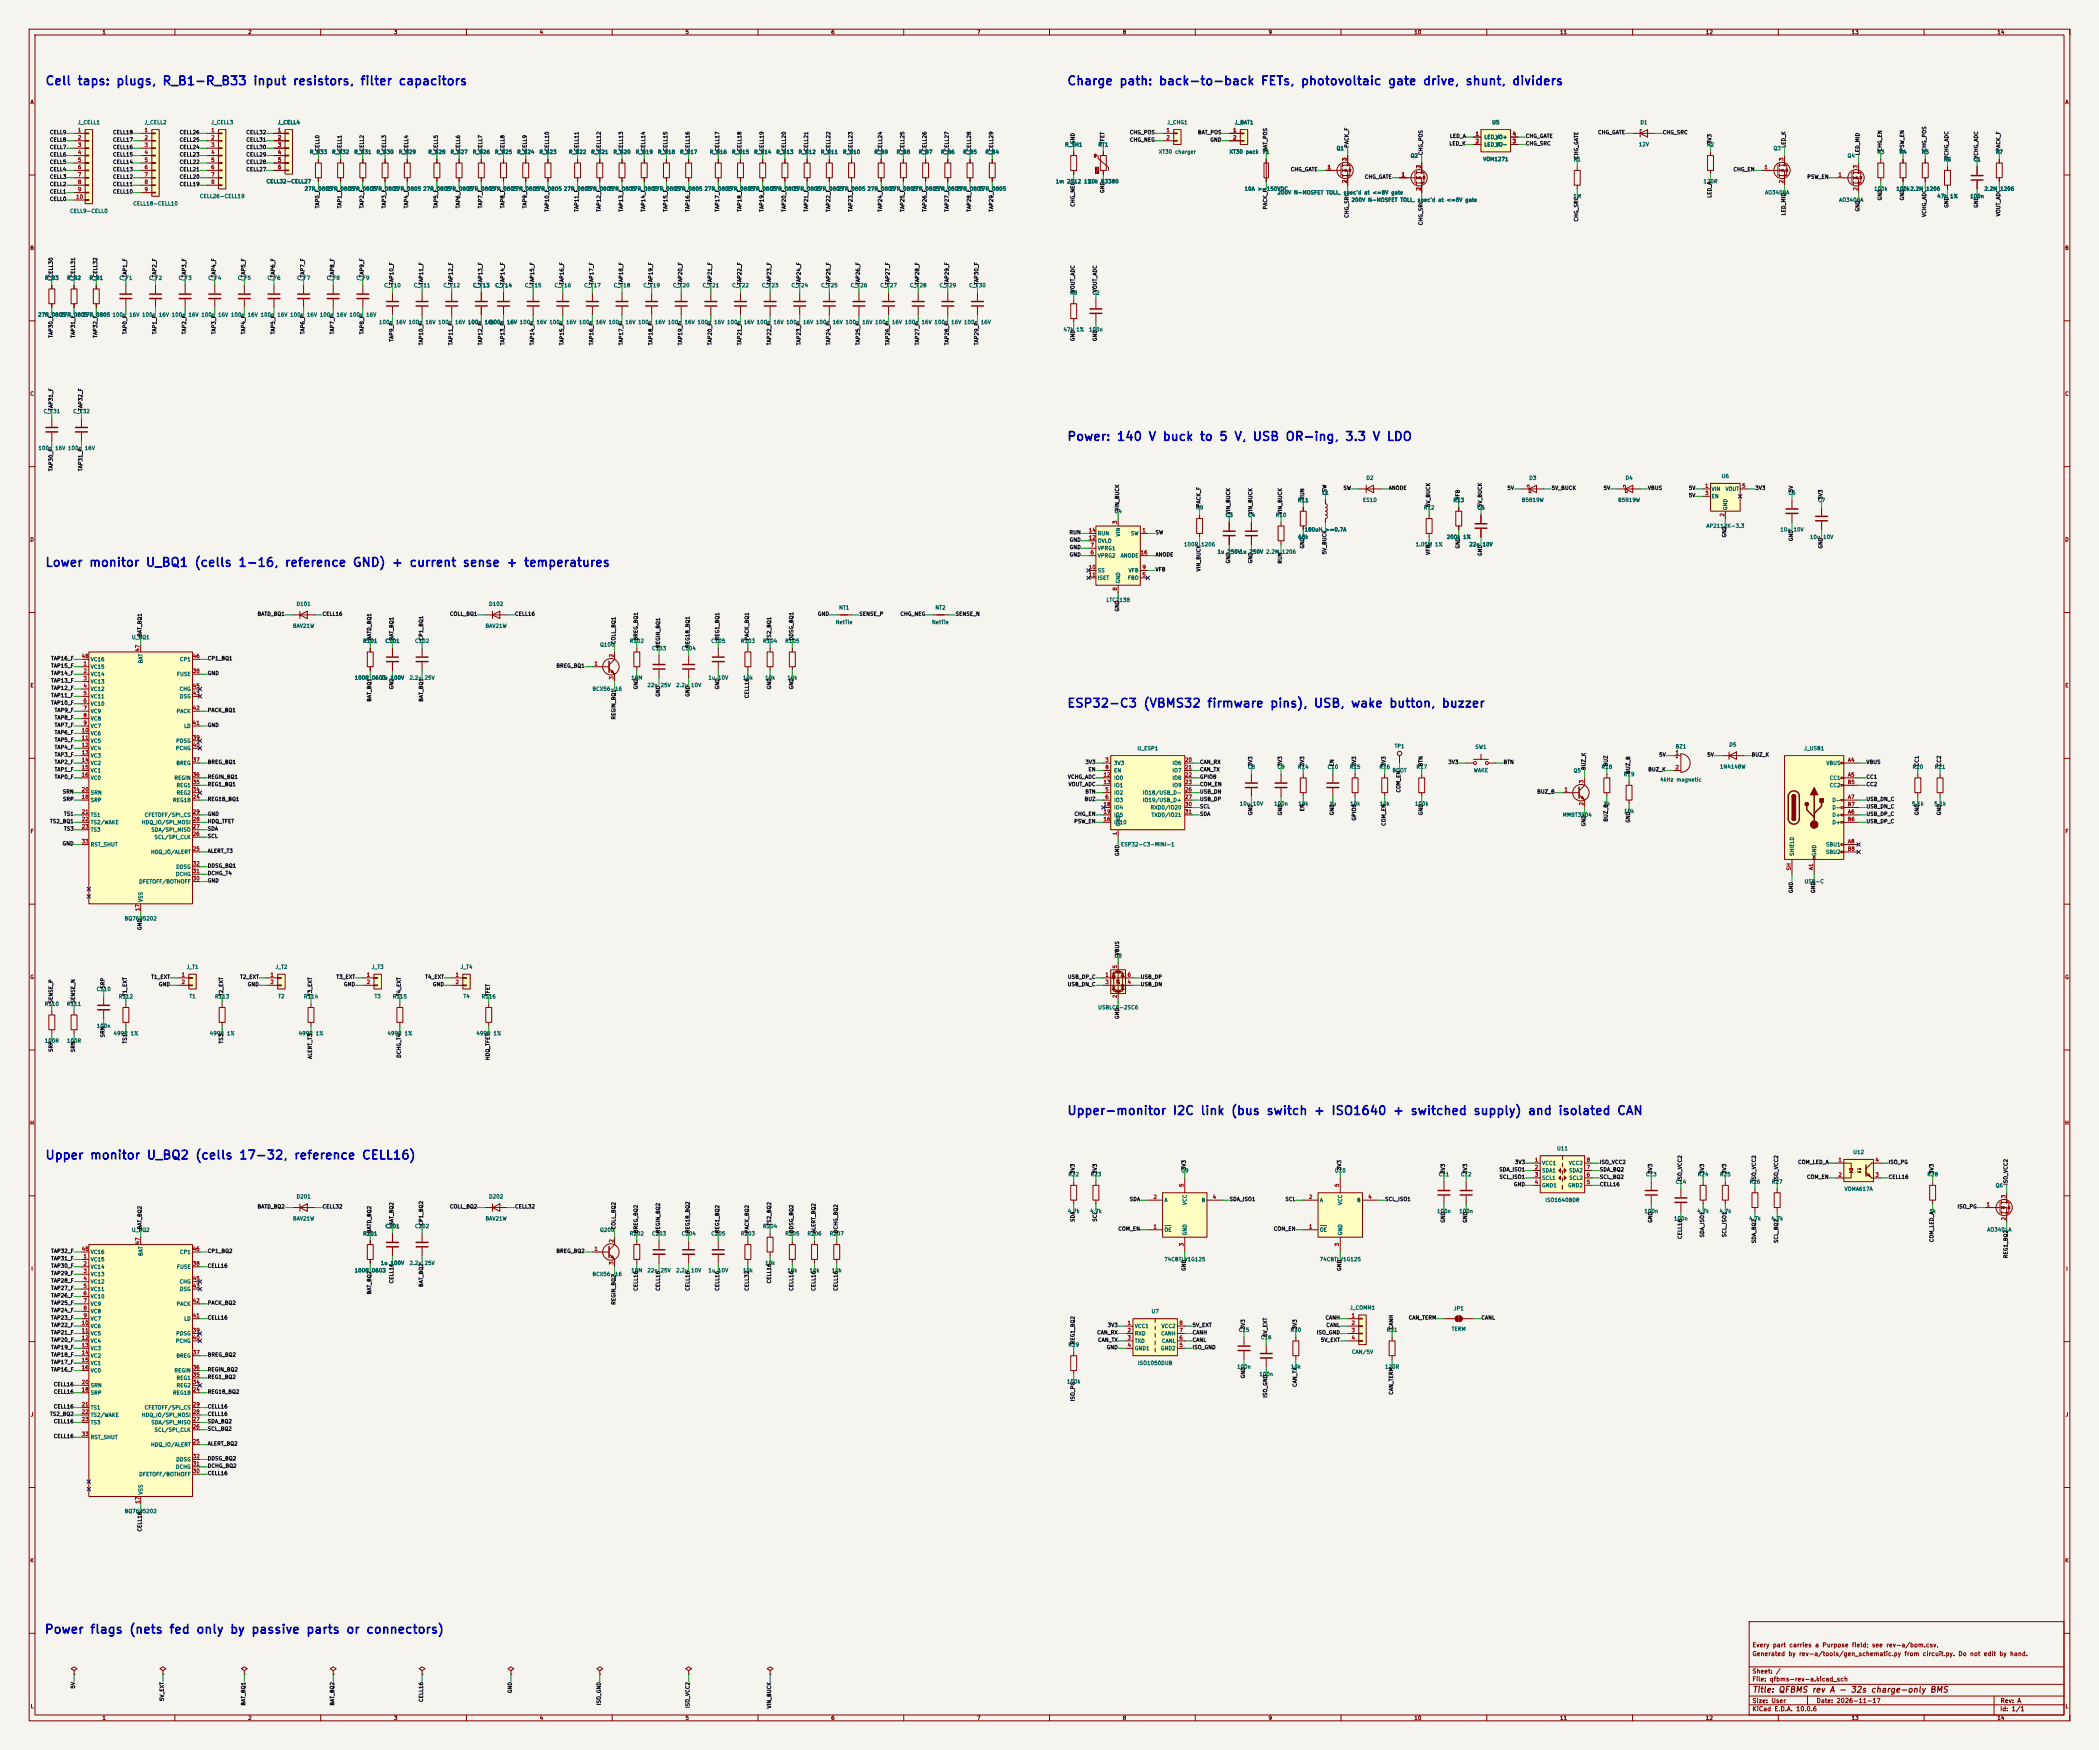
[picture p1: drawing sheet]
<svg xmlns="http://www.w3.org/2000/svg" width="720mm" height="600mm" viewBox="0 0 720 600" stroke-linecap="round" stroke-linejoin="round" font-family="sans-serif">
<defs><g id="words">
<g font-size="3" fill="#0000c2">
<text x="15.3" y="30">Cell taps: plugs, R_B1-R_B33 input resistors, filter capacitors</text>
<text x="365.9" y="30">Charge path: back-to-back FETs, photovoltaic gate drive, shunt, dividers</text>
<text x="365.9" y="151.9">Power: 140 V buck to 5 V, USB OR-ing, 3.3 V LDO</text>
<text x="15.3" y="195.1">Lower monitor U_BQ1 (cells 1-16, reference GND) + current sense + temperatures</text>
<text x="365.9" y="243.3">ESP32-C3 (VBMS32 firmware pins), USB, wake button, buzzer</text>
<text x="365.9" y="383">Upper-monitor I2C link (bus switch + ISO1640 + switched supply) and isolated CAN</text>
<text x="15.3" y="398.3">Upper monitor U_BQ2 (cells 17-32, reference CELL16)</text>
<text x="15.1" y="560.9">Power flags (nets fed only by passive parts or connectors)</text>
</g>
<text font-size="2" fill="#840000" x="601" y="580.8">Title: QFBMS rev A - 32s charge-only BMS</text>
<g font-size="1.5" fill="#840000">
<text x="601" y="568.1">Generated by rev-a/tools/gen_schematic.py from circuit.py. Do not edit by hand.</text>
<text x="601" y="565.1">Every part carries a Purpose field; see rev-a/bom.csv.</text>
<text x="601" y="574.1">Sheet: /</text>
<text x="601" y="576.8">File: qfbms-rev-a.kicad_sch</text>
<text x="601" y="587">KiCad E.D.A. 10.0.6</text>
<text x="601" y="584.2">Size: User</text>
<text x="623" y="584.2">Date: 2026-11-17</text>
<text x="686" y="587">Id: 1/1</text>
<text x="686" y="584.2">Rev: A</text>
</g>
<g font-size="1.3" fill="#840000">
<text x="35" y="12">1</text>
<text x="85" y="12">2</text>
<text x="135" y="12">3</text>
<text x="185" y="12">4</text>
<text x="235" y="12">5</text>
<text x="285" y="12">6</text>
<text x="335" y="12">7</text>
<text x="385" y="12">8</text>
<text x="435" y="12">9</text>
<text x="485" y="12">10</text>
<text x="535" y="12">11</text>
<text x="585" y="12">12</text>
<text x="635" y="12">13</text>
<text x="685" y="12">14</text>
<text x="10.3" y="36">A</text>
<text x="708.3" y="36">A</text>
<text x="10.2" y="86">B</text>
<text x="708.2" y="86">B</text>
<text x="10.2" y="136">C</text>
<text x="708.2" y="136">C</text>
<text x="10.2" y="186">D</text>
<text x="708.2" y="186">D</text>
<text x="10.3" y="236">E</text>
<text x="708.3" y="236">E</text>
<text x="10.3" y="286">F</text>
<text x="708.3" y="286">F</text>
<text x="10.2" y="336">G</text>
<text x="708.2" y="336">G</text>
<text x="10.2" y="386">H</text>
<text x="708.2" y="386">H</text>
<text x="10.6" y="436">I</text>
<text x="708.6" y="436">I</text>
<text x="10.4" y="486">J</text>
<text x="708.4" y="486">J</text>
<text x="10.2" y="536">K</text>
<text x="708.2" y="536">K</text>
<text x="10.3" y="586">L</text>
<text x="708.3" y="586">L</text>
<text x="35" y="590">1</text>
<text x="85" y="590">2</text>
<text x="135" y="590">3</text>
<text x="185" y="590">4</text>
<text x="235" y="590">5</text>
<text x="285" y="590">6</text>
<text x="335" y="590">7</text>
<text x="385" y="590">8</text>
<text x="435" y="590">9</text>
<text x="485" y="590">10</text>
<text x="535" y="590">11</text>
<text x="585" y="590">12</text>
<text x="635" y="590">13</text>
<text x="685" y="590">14</text>
</g>
<g font-size="1.3" fill="#0f0f0f">
<text x="16.9" y="46.3">CELL9</text>
<text x="38.6" y="46.3">CELL18</text>
<text x="61.5" y="46.3">CELL26</text>
<text x="84.3" y="46.3">CELL32</text>
<text x="387.4" y="46.3">CHG_POS</text>
<text x="410.8" y="46.3">BAT_POS</text>
<text x="497.2" y="47.6">LED_A</text>
<text x="523.2" y="47.6">CHG_GATE</text>
<text x="548" y="46.3">CHG_GATE</text>
<text x="570.2" y="46.3">CHG_SRC</text>
<text x="16.9" y="51.4">CELL7</text>
<text x="16.9" y="54">CELL6</text>
<text x="16.9" y="48.9">CELL8</text>
<text x="38.6" y="48.9">CELL17</text>
<text x="38.6" y="51.4">CELL16</text>
<text x="38.6" y="54">CELL15</text>
<text x="61.5" y="48.9">CELL25</text>
<text x="61.5" y="51.4">CELL24</text>
<text x="61.5" y="54">CELL23</text>
<text x="84.3" y="48.9">CELL31</text>
<text x="84.3" y="51.4">CELL30</text>
<text x="84.3" y="54">CELL29</text>
<text x="109.8" y="52.1" transform="rotate(-90 109.8 52.1)">CELL0</text>
<text x="117.5" y="52.1" transform="rotate(-90 117.5 52.1)">CELL1</text>
<text x="125.1" y="52.1" transform="rotate(-90 125.1 52.1)">CELL2</text>
<text x="132.7" y="52.1" transform="rotate(-90 132.7 52.1)">CELL3</text>
<text x="140.3" y="52.1" transform="rotate(-90 140.3 52.1)">CELL4</text>
<text x="150.5" y="52.1" transform="rotate(-90 150.5 52.1)">CELL5</text>
<text x="158.1" y="52.1" transform="rotate(-90 158.1 52.1)">CELL6</text>
<text x="165.7" y="52.1" transform="rotate(-90 165.7 52.1)">CELL7</text>
<text x="173.3" y="52.1" transform="rotate(-90 173.3 52.1)">CELL8</text>
<text x="181" y="52.1" transform="rotate(-90 181 52.1)">CELL9</text>
<text x="188.6" y="52.1" transform="rotate(-90 188.6 52.1)">CELL10</text>
<text x="198.7" y="52.1" transform="rotate(-90 198.7 52.1)">CELL11</text>
<text x="206.4" y="52.1" transform="rotate(-90 206.4 52.1)">CELL12</text>
<text x="214" y="52.1" transform="rotate(-90 214 52.1)">CELL13</text>
<text x="221.6" y="52.1" transform="rotate(-90 221.6 52.1)">CELL14</text>
<text x="229.2" y="52.1" transform="rotate(-90 229.2 52.1)">CELL15</text>
<text x="236.8" y="52.1" transform="rotate(-90 236.8 52.1)">CELL16</text>
<text x="247" y="52.1" transform="rotate(-90 247 52.1)">CELL17</text>
<text x="254.6" y="52.1" transform="rotate(-90 254.6 52.1)">CELL18</text>
<text x="262.2" y="52.1" transform="rotate(-90 262.2 52.1)">CELL19</text>
<text x="269.9" y="52.1" transform="rotate(-90 269.9 52.1)">CELL20</text>
<text x="277.5" y="52.1" transform="rotate(-90 277.5 52.1)">CELL21</text>
<text x="285.1" y="52.1" transform="rotate(-90 285.1 52.1)">CELL22</text>
<text x="292.7" y="52.1" transform="rotate(-90 292.7 52.1)">CELL23</text>
<text x="302.9" y="52.1" transform="rotate(-90 302.9 52.1)">CELL24</text>
<text x="310.5" y="52.1" transform="rotate(-90 310.5 52.1)">CELL25</text>
<text x="318.1" y="52.1" transform="rotate(-90 318.1 52.1)">CELL26</text>
<text x="325.7" y="52.1" transform="rotate(-90 325.7 52.1)">CELL27</text>
<text x="333.4" y="52.1" transform="rotate(-90 333.4 52.1)">CELL28</text>
<text x="341" y="52.1" transform="rotate(-90 341 52.1)">CELL29</text>
<text x="368.9" y="49.6" transform="rotate(-90 368.9 49.6)">GND</text>
<text x="379.1" y="49.6" transform="rotate(-90 379.1 49.6)">TFET</text>
<text x="387.4" y="48.9">CHG_NEG</text>
<text x="415" y="48.9">GND</text>
<text x="435" y="52.1" transform="rotate(-90 435 52.1)">BAT_POS</text>
<text x="462.9" y="50.8" transform="rotate(-90 462.9 50.8)">PACK_F</text>
<text x="488.3" y="53.4" transform="rotate(-90 488.3 53.4)">CHG_POS</text>
<text x="497" y="50.1">LED_K</text>
<text x="523.2" y="50.1">CHG_SRC</text>
<text x="587.4" y="49.6" transform="rotate(-90 587.4 49.6)">3V3</text>
<text x="612.8" y="50.8" transform="rotate(-90 612.8 50.8)">LED_K</text>
<text x="638.2" y="53.4" transform="rotate(-90 638.2 53.4)">LED_MID</text>
<text x="645.8" y="52.1" transform="rotate(-90 645.8 52.1)">CHG_EN</text>
<text x="653.4" y="52.1" transform="rotate(-90 653.4 52.1)">PSW_EN</text>
<text x="661" y="52.1" transform="rotate(-90 661 52.1)">CHG_POS</text>
<text x="686.4" y="52.1" transform="rotate(-90 686.4 52.1)">PACK_F</text>
<text x="16.9" y="56.5">CELL5</text>
<text x="16.9" y="59">CELL4</text>
<text x="38.6" y="59">CELL13</text>
<text x="38.6" y="56.5">CELL14</text>
<text x="61.5" y="56.5">CELL22</text>
<text x="61.5" y="59">CELL21</text>
<text x="84.3" y="56.5">CELL28</text>
<text x="84.3" y="59">CELL27</text>
<text x="442.6" y="59">CHG_GATE</text>
<text x="541.6" y="54.6" transform="rotate(-90 541.6 54.6)">CHG_GATE</text>
<text x="594.4" y="59">CHG_EN</text>
<text x="668.6" y="54.6" transform="rotate(-90 668.6 54.6)">VCHG_ADC</text>
<text x="678.8" y="54.6" transform="rotate(-90 678.8 54.6)">VCHG_ADC</text>
<text x="16.9" y="61.6">CELL3</text>
<text x="16.9" y="64.1">CELL2</text>
<text x="38.6" y="61.6">CELL12</text>
<text x="38.6" y="64.1">CELL11</text>
<text x="61.5" y="61.6">CELL20</text>
<text x="61.5" y="64.1">CELL19</text>
<text x="468" y="61.6">CHG_GATE</text>
<text x="619.8" y="61.6">PSW_EN</text>
<text x="16.9" y="66.7">CELL1</text>
<text x="16.9" y="69.2">CELL0</text>
<text x="38.6" y="66.7">CELL10</text>
<text x="109.8" y="71.6" transform="rotate(-90 109.8 71.6)">TAP0_F</text>
<text x="117.5" y="71.6" transform="rotate(-90 117.5 71.6)">TAP1_F</text>
<text x="125.1" y="71.6" transform="rotate(-90 125.1 71.6)">TAP2_F</text>
<text x="132.7" y="71.6" transform="rotate(-90 132.7 71.6)">TAP3_F</text>
<text x="140.3" y="71.6" transform="rotate(-90 140.3 71.6)">TAP4_F</text>
<text x="150.5" y="71.6" transform="rotate(-90 150.5 71.6)">TAP5_F</text>
<text x="158.1" y="71.6" transform="rotate(-90 158.1 71.6)">TAP6_F</text>
<text x="165.7" y="71.6" transform="rotate(-90 165.7 71.6)">TAP7_F</text>
<text x="173.3" y="71.6" transform="rotate(-90 173.3 71.6)">TAP8_F</text>
<text x="181" y="71.6" transform="rotate(-90 181 71.6)">TAP9_F</text>
<text x="368.9" y="71" transform="rotate(-90 368.9 71)">CHG_NEG</text>
<text x="379.1" y="66.3" transform="rotate(-90 379.1 66.3)">GND</text>
<text x="435" y="72" transform="rotate(-90 435 72)">PACK_F</text>
<text x="587.4" y="68" transform="rotate(-90 587.4 68)">LED_A</text>
<text x="645.8" y="68.9" transform="rotate(-90 645.8 68.9)">GND</text>
<text x="653.4" y="68.9" transform="rotate(-90 653.4 68.9)">GND</text>
<text x="668.6" y="71.4" transform="rotate(-90 668.6 71.4)">GND</text>
<text x="678.8" y="71.4" transform="rotate(-90 678.8 71.4)">GND</text>
<text x="188.6" y="72.8" transform="rotate(-90 188.6 72.8)">TAP10_F</text>
<text x="198.7" y="72.8" transform="rotate(-90 198.7 72.8)">TAP11_F</text>
<text x="206.4" y="72.8" transform="rotate(-90 206.4 72.8)">TAP12_F</text>
<text x="214" y="72.8" transform="rotate(-90 214 72.8)">TAP13_F</text>
<text x="221.6" y="72.8" transform="rotate(-90 221.6 72.8)">TAP14_F</text>
<text x="229.2" y="72.8" transform="rotate(-90 229.2 72.8)">TAP15_F</text>
<text x="236.8" y="72.8" transform="rotate(-90 236.8 72.8)">TAP16_F</text>
<text x="247" y="72.8" transform="rotate(-90 247 72.8)">TAP17_F</text>
<text x="254.6" y="72.8" transform="rotate(-90 254.6 72.8)">TAP18_F</text>
<text x="262.2" y="72.8" transform="rotate(-90 262.2 72.8)">TAP19_F</text>
<text x="269.9" y="72.8" transform="rotate(-90 269.9 72.8)">TAP20_F</text>
<text x="277.5" y="72.8" transform="rotate(-90 277.5 72.8)">TAP21_F</text>
<text x="285.1" y="72.8" transform="rotate(-90 285.1 72.8)">TAP22_F</text>
<text x="292.7" y="72.8" transform="rotate(-90 292.7 72.8)">TAP23_F</text>
<text x="302.9" y="72.8" transform="rotate(-90 302.9 72.8)">TAP24_F</text>
<text x="310.5" y="72.8" transform="rotate(-90 310.5 72.8)">TAP25_F</text>
<text x="318.1" y="72.8" transform="rotate(-90 318.1 72.8)">TAP26_F</text>
<text x="325.7" y="72.8" transform="rotate(-90 325.7 72.8)">TAP27_F</text>
<text x="333.4" y="72.8" transform="rotate(-90 333.4 72.8)">TAP28_F</text>
<text x="341" y="72.8" transform="rotate(-90 341 72.8)">TAP29_F</text>
<text x="462.9" y="74.9" transform="rotate(-90 462.9 74.9)">CHG_SRC</text>
<text x="488.3" y="77.4" transform="rotate(-90 488.3 77.4)">CHG_SRC</text>
<text x="541.6" y="76.1" transform="rotate(-90 541.6 76.1)">CHG_SRC</text>
<text x="612.8" y="74" transform="rotate(-90 612.8 74)">LED_MID</text>
<text x="638.2" y="72.7" transform="rotate(-90 638.2 72.7)">GND</text>
<text x="661" y="74.6" transform="rotate(-90 661 74.6)">VCHG_ADC</text>
<text x="686.4" y="74.3" transform="rotate(-90 686.4 74.3)">VOUT_ADC</text>
<text x="18.4" y="95.3" transform="rotate(-90 18.4 95.3)">CELL30</text>
<text x="26" y="95.3" transform="rotate(-90 26 95.3)">CELL31</text>
<text x="33.6" y="95.3" transform="rotate(-90 33.6 95.3)">CELL32</text>
<text x="43.8" y="95.3" transform="rotate(-90 43.8 95.3)">TAP1_F</text>
<text x="54" y="95.3" transform="rotate(-90 54 95.3)">TAP2_F</text>
<text x="64.1" y="95.3" transform="rotate(-90 64.1 95.3)">TAP3_F</text>
<text x="74.3" y="95.3" transform="rotate(-90 74.3 95.3)">TAP4_F</text>
<text x="84.4" y="95.3" transform="rotate(-90 84.4 95.3)">TAP5_F</text>
<text x="94.6" y="95.3" transform="rotate(-90 94.6 95.3)">TAP6_F</text>
<text x="104.8" y="95.3" transform="rotate(-90 104.8 95.3)">TAP7_F</text>
<text x="114.9" y="95.3" transform="rotate(-90 114.9 95.3)">TAP8_F</text>
<text x="125.1" y="95.3" transform="rotate(-90 125.1 95.3)">TAP9_F</text>
<text x="135.2" y="97.8" transform="rotate(-90 135.2 97.8)">TAP10_F</text>
<text x="145.4" y="97.8" transform="rotate(-90 145.4 97.8)">TAP11_F</text>
<text x="155.6" y="97.8" transform="rotate(-90 155.6 97.8)">TAP12_F</text>
<text x="165.7" y="97.8" transform="rotate(-90 165.7 97.8)">TAP13_F</text>
<text x="173.3" y="97.8" transform="rotate(-90 173.3 97.8)">TAP14_F</text>
<text x="183.5" y="97.8" transform="rotate(-90 183.5 97.8)">TAP15_F</text>
<text x="193.7" y="97.8" transform="rotate(-90 193.7 97.8)">TAP16_F</text>
<text x="203.8" y="97.8" transform="rotate(-90 203.8 97.8)">TAP17_F</text>
<text x="214" y="97.8" transform="rotate(-90 214 97.8)">TAP18_F</text>
<text x="224.1" y="97.8" transform="rotate(-90 224.1 97.8)">TAP19_F</text>
<text x="234.3" y="97.8" transform="rotate(-90 234.3 97.8)">TAP20_F</text>
<text x="244.5" y="97.8" transform="rotate(-90 244.5 97.8)">TAP21_F</text>
<text x="254.6" y="97.8" transform="rotate(-90 254.6 97.8)">TAP22_F</text>
<text x="264.8" y="97.8" transform="rotate(-90 264.8 97.8)">TAP23_F</text>
<text x="274.9" y="97.8" transform="rotate(-90 274.9 97.8)">TAP24_F</text>
<text x="285.1" y="97.8" transform="rotate(-90 285.1 97.8)">TAP25_F</text>
<text x="295.3" y="97.8" transform="rotate(-90 295.3 97.8)">TAP26_F</text>
<text x="305.4" y="97.8" transform="rotate(-90 305.4 97.8)">TAP27_F</text>
<text x="315.6" y="97.8" transform="rotate(-90 315.6 97.8)">TAP28_F</text>
<text x="325.7" y="97.8" transform="rotate(-90 325.7 97.8)">TAP29_F</text>
<text x="335.9" y="97.8" transform="rotate(-90 335.9 97.8)">TAP30_F</text>
<text x="368.9" y="100.4" transform="rotate(-90 368.9 100.4)">VOUT_ADC</text>
<text x="376.5" y="100.4" transform="rotate(-90 376.5 100.4)">VOUT_ADC</text>
<text x="18.4" y="116" transform="rotate(-90 18.4 116)">TAP30_F</text>
<text x="26" y="116" transform="rotate(-90 26 116)">TAP31_F</text>
<text x="33.6" y="116" transform="rotate(-90 33.6 116)">TAP32_F</text>
<text x="43.8" y="114.8" transform="rotate(-90 43.8 114.8)">TAP0_F</text>
<text x="54" y="114.8" transform="rotate(-90 54 114.8)">TAP1_F</text>
<text x="64.1" y="114.8" transform="rotate(-90 64.1 114.8)">TAP2_F</text>
<text x="74.3" y="114.8" transform="rotate(-90 74.3 114.8)">TAP3_F</text>
<text x="84.4" y="114.8" transform="rotate(-90 84.4 114.8)">TAP4_F</text>
<text x="94.6" y="114.8" transform="rotate(-90 94.6 114.8)">TAP5_F</text>
<text x="104.8" y="114.8" transform="rotate(-90 104.8 114.8)">TAP6_F</text>
<text x="114.9" y="114.8" transform="rotate(-90 114.9 114.8)">TAP7_F</text>
<text x="125.1" y="114.8" transform="rotate(-90 125.1 114.8)">TAP8_F</text>
<text x="135.2" y="117.3" transform="rotate(-90 135.2 117.3)">TAP9_F</text>
<text x="145.4" y="118.5" transform="rotate(-90 145.4 118.5)">TAP10_F</text>
<text x="155.6" y="118.5" transform="rotate(-90 155.6 118.5)">TAP11_F</text>
<text x="165.7" y="118.5" transform="rotate(-90 165.7 118.5)">TAP12_F</text>
<text x="173.3" y="118.5" transform="rotate(-90 173.3 118.5)">TAP13_F</text>
<text x="183.5" y="118.5" transform="rotate(-90 183.5 118.5)">TAP14_F</text>
<text x="193.7" y="118.5" transform="rotate(-90 193.7 118.5)">TAP15_F</text>
<text x="203.8" y="118.5" transform="rotate(-90 203.8 118.5)">TAP16_F</text>
<text x="214" y="118.5" transform="rotate(-90 214 118.5)">TAP17_F</text>
<text x="224.1" y="118.5" transform="rotate(-90 224.1 118.5)">TAP18_F</text>
<text x="234.3" y="118.5" transform="rotate(-90 234.3 118.5)">TAP19_F</text>
<text x="244.5" y="118.5" transform="rotate(-90 244.5 118.5)">TAP20_F</text>
<text x="254.6" y="118.5" transform="rotate(-90 254.6 118.5)">TAP21_F</text>
<text x="264.8" y="118.5" transform="rotate(-90 264.8 118.5)">TAP22_F</text>
<text x="274.9" y="118.5" transform="rotate(-90 274.9 118.5)">TAP23_F</text>
<text x="285.1" y="118.5" transform="rotate(-90 285.1 118.5)">TAP24_F</text>
<text x="295.3" y="118.5" transform="rotate(-90 295.3 118.5)">TAP25_F</text>
<text x="305.4" y="118.5" transform="rotate(-90 305.4 118.5)">TAP26_F</text>
<text x="315.6" y="118.5" transform="rotate(-90 315.6 118.5)">TAP27_F</text>
<text x="325.7" y="118.5" transform="rotate(-90 325.7 118.5)">TAP28_F</text>
<text x="335.9" y="118.5" transform="rotate(-90 335.9 118.5)">TAP29_F</text>
<text x="368.9" y="117.1" transform="rotate(-90 368.9 117.1)">GND</text>
<text x="376.5" y="117.1" transform="rotate(-90 376.5 117.1)">GND</text>
<text x="18.4" y="141" transform="rotate(-90 18.4 141)">TAP31_F</text>
<text x="28.6" y="141" transform="rotate(-90 28.6 141)">TAP32_F</text>
<text x="18.4" y="161.7" transform="rotate(-90 18.4 161.7)">TAP30_F</text>
<text x="28.6" y="161.7" transform="rotate(-90 28.6 161.7)">TAP31_F</text>
<text x="447.7" y="171.5" transform="rotate(-90 447.7 171.5)">RUN</text>
<text x="455.3" y="168.9" transform="rotate(-90 455.3 168.9)">SW</text>
<text x="460.7" y="168.3">SW</text>
<text x="476.2" y="168.3">ANODE</text>
<text x="501" y="171.5" transform="rotate(-90 501 171.5)">VFB</text>
<text x="516.9" y="168.3">5V</text>
<text x="532.1" y="168.3">5V_BUCK</text>
<text x="549.9" y="168.3">5V</text>
<text x="565.1" y="168.3">VBUS</text>
<text x="579.1" y="168.3">5V</text>
<text x="579.1" y="170.8">5V</text>
<text x="602" y="168.3">3V3</text>
<text x="615.3" y="168.9" transform="rotate(-90 615.3 168.9)">5V</text>
<text x="625.5" y="171.5" transform="rotate(-90 625.5 171.5)">3V3</text>
<text x="384.2" y="175.3" transform="rotate(-90 384.2 175.3)">VIN_BUCK</text>
<text x="412.1" y="174" transform="rotate(-90 412.1 174)">PACK_F</text>
<text x="422.3" y="176.6" transform="rotate(-90 422.3 176.6)">VIN_BUCK</text>
<text x="429.9" y="176.6" transform="rotate(-90 429.9 176.6)">VIN_BUCK</text>
<text x="440" y="176.6" transform="rotate(-90 440 176.6)">VIN_BUCK</text>
<text x="490.8" y="174" transform="rotate(-90 490.8 174)">5V_BUCK</text>
<text x="508.6" y="174" transform="rotate(-90 508.6 174)">5V_BUCK</text>
<text x="366.7" y="183.5">RUN</text>
<text x="396.2" y="183.5">SW</text>
<text x="592.4" y="184.4" transform="rotate(-90 592.4 184.4)">GND</text>
<text x="615.3" y="185.7" transform="rotate(-90 615.3 185.7)">GND</text>
<text x="366.7" y="191.1">GND</text>
<text x="366.7" y="188.6">GND</text>
<text x="366.7" y="186">GND</text>
<text x="396.2" y="191.1">ANODE</text>
<text x="447.7" y="188.2" transform="rotate(-90 447.7 188.2)">GND</text>
<text x="455.3" y="190.2" transform="rotate(-90 455.3 190.2)">5V_BUCK</text>
<text x="490.8" y="190.4" transform="rotate(-90 490.8 190.4)">VFB</text>
<text x="501" y="188.2" transform="rotate(-90 501 188.2)">GND</text>
<text x="508.6" y="190.8" transform="rotate(-90 508.6 190.8)">GND</text>
<text x="625.5" y="188.2" transform="rotate(-90 625.5 188.2)">GND</text>
<text x="396.2" y="196.2">VFB</text>
<text x="412.1" y="196.1" transform="rotate(-90 412.1 196.1)">VIN_BUCK</text>
<text x="422.3" y="193.3" transform="rotate(-90 422.3 193.3)">GND</text>
<text x="429.9" y="193.3" transform="rotate(-90 429.9 193.3)">GND</text>
<text x="440" y="193.4" transform="rotate(-90 440 193.4)">RUN</text>
<text x="384.2" y="209.8" transform="rotate(-90 384.2 209.8)">GND</text>
<text x="88.2" y="211.4">BATD_BQ1</text>
<text x="110.5" y="211.4">CELL16</text>
<text x="154.2" y="211.4">COLL_BQ1</text>
<text x="176.5" y="211.4">CELL16</text>
<text x="280.4" y="211.4">GND</text>
<text x="294.6" y="211.4">SENSE_P</text>
<text x="308.7" y="211.4">CHG_NEG</text>
<text x="327.6" y="211.4">SENSE_N</text>
<text x="48.9" y="218.5" transform="rotate(-90 48.9 218.5)">BAT_BQ1</text>
<text x="127.6" y="219.7" transform="rotate(-90 127.6 219.7)">BATD_BQ1</text>
<text x="135.2" y="219.7" transform="rotate(-90 135.2 219.7)">BAT_BQ1</text>
<text x="145.4" y="219.7" transform="rotate(-90 145.4 219.7)">CP1_BQ1</text>
<text x="211.4" y="221" transform="rotate(-90 211.4 221)">COLL_BQ1</text>
<text x="219.1" y="219.7" transform="rotate(-90 219.1 219.7)">BREG_BQ1</text>
<text x="247" y="219.7" transform="rotate(-90 247 219.7)">REG1_BQ1</text>
<text x="257.2" y="219.7" transform="rotate(-90 257.2 219.7)">PACK_BQ1</text>
<text x="264.8" y="219.7" transform="rotate(-90 264.8 219.7)">TS2_BQ1</text>
<text x="272.4" y="219.7" transform="rotate(-90 272.4 219.7)">DDSG_BQ1</text>
<text x="17.4" y="226.7">TAP16_F</text>
<text x="71.1" y="226.7">CP1_BQ1</text>
<text x="226.7" y="222.3" transform="rotate(-90 226.7 222.3)">REGIN_BQ1</text>
<text x="236.8" y="222.3" transform="rotate(-90 236.8 222.3)">REG18_BQ1</text>
<text x="17.4" y="231.8">TAP14_F</text>
<text x="17.4" y="229.2">TAP15_F</text>
<text x="71.1" y="231.8">GND</text>
<text x="190.7" y="229.2">BREG_BQ1</text>
<text x="17.4" y="234.3">TAP13_F</text>
<text x="17.4" y="239.4">TAP11_F</text>
<text x="17.4" y="236.8">TAP12_F</text>
<text x="135.2" y="236.5" transform="rotate(-90 135.2 236.5)">GND</text>
<text x="219.1" y="236.5" transform="rotate(-90 219.1 236.5)">GND</text>
<text x="226.7" y="239" transform="rotate(-90 226.7 239)">GND</text>
<text x="236.8" y="239" transform="rotate(-90 236.8 239)">GND</text>
<text x="247" y="236.5" transform="rotate(-90 247 236.5)">GND</text>
<text x="257.2" y="239.5" transform="rotate(-90 257.2 239.5)">CELL16</text>
<text x="264.8" y="236.5" transform="rotate(-90 264.8 236.5)">GND</text>
<text x="272.4" y="236.5" transform="rotate(-90 272.4 236.5)">GND</text>
<text x="17.4" y="241.9">TAP10_F</text>
<text x="18.6" y="244.5">TAP9_F</text>
<text x="71.1" y="244.5">PACK_BQ1</text>
<text x="127.6" y="240.7" transform="rotate(-90 127.6 240.7)">BAT_BQ1</text>
<text x="145.4" y="240.7" transform="rotate(-90 145.4 240.7)">BAT_BQ1</text>
<text x="18.6" y="247">TAP8_F</text>
<text x="18.6" y="249.5">TAP7_F</text>
<text x="71.1" y="249.5">GND</text>
<text x="211.4" y="246.9" transform="rotate(-90 211.4 246.9)">REGIN_BQ1</text>
<text x="18.6" y="252.1">TAP6_F</text>
<text x="18.6" y="254.6">TAP5_F</text>
<text x="18.6" y="257.2">TAP4_F</text>
<text x="18.6" y="259.7">TAP3_F</text>
<text x="18.6" y="262.2">TAP2_F</text>
<text x="71.1" y="262.2">BREG_BQ1</text>
<text x="372.2" y="262.2">3V3</text>
<text x="411.5" y="262.2">CAN_RX</text>
<text x="429.9" y="262.9" transform="rotate(-90 429.9 262.9)">3V3</text>
<text x="440" y="262.9" transform="rotate(-90 440 262.9)">3V3</text>
<text x="447.7" y="262.9" transform="rotate(-90 447.7 262.9)">3V3</text>
<text x="457.8" y="262.9" transform="rotate(-90 457.8 262.9)">EN</text>
<text x="465.4" y="262.9" transform="rotate(-90 465.4 262.9)">3V3</text>
<text x="475.6" y="262.9" transform="rotate(-90 475.6 262.9)">3V3</text>
<text x="488.3" y="262.9" transform="rotate(-90 488.3 262.9)">BTN</text>
<text x="496.6" y="262.2">3V3</text>
<text x="515.6" y="262.2">BTN</text>
<text x="551.8" y="262.9" transform="rotate(-90 551.8 262.9)">BUZ</text>
<text x="569" y="259.7">5V</text>
<text x="585.5" y="259.7">5V</text>
<text x="600.7" y="259.7">BUZ_K</text>
<text x="640.1" y="262.2">VBUS</text>
<text x="658.5" y="262.9" transform="rotate(-90 658.5 262.9)">CC1</text>
<text x="666.1" y="262.9" transform="rotate(-90 666.1 262.9)">CC2</text>
<text x="18.6" y="264.8">TAP1_F</text>
<text x="18.6" y="267.3">TAP0_F</text>
<text x="71.1" y="269.9">REG1_BQ1</text>
<text x="71.1" y="267.3">REGIN_BQ1</text>
<text x="366.1" y="267.3">VCHG_ADC</text>
<text x="366.4" y="269.9">VOUT_ADC</text>
<text x="373.2" y="264.8">EN</text>
<text x="411.5" y="269.9">COM_EN</text>
<text x="411.5" y="264.8">CAN_TX</text>
<text x="411.5" y="267.3">GPIO8</text>
<text x="544.2" y="264.2" transform="rotate(-90 544.2 264.2)">BUZ_K</text>
<text x="559.4" y="265.5" transform="rotate(-90 559.4 265.5)">BUZ_B</text>
<text x="565.2" y="264.8">BUZ_K</text>
<text x="640.1" y="267.3">CC1</text>
<text x="640.1" y="269.9">CC2</text>
<text x="21.4" y="272.4">SRN</text>
<text x="21.4" y="274.9">SRP</text>
<text x="71.1" y="274.9">REG18_BQ1</text>
<text x="371.9" y="274.9">BUZ</text>
<text x="372.1" y="272.4">BTN</text>
<text x="411.5" y="272.4">USB_DN</text>
<text x="411.5" y="274.9">USB_DP</text>
<text x="480.7" y="271.9" transform="rotate(-90 480.7 271.9)">COM_EN</text>
<text x="527.1" y="272.4">BUZ_B</text>
<text x="640.1" y="274.9">USB_DN_C</text>
<text x="21.8" y="280">TS1</text>
<text x="71.1" y="280">GND</text>
<text x="368.4" y="280">CHG_EN</text>
<text x="411.5" y="277.5">SCL</text>
<text x="411.5" y="280">SDA</text>
<text x="429.9" y="279.7" transform="rotate(-90 429.9 279.7)">GND</text>
<text x="440" y="279.7" transform="rotate(-90 440 279.7)">GND</text>
<text x="447.7" y="278.3" transform="rotate(-90 447.7 278.3)">EN</text>
<text x="457.8" y="279.7" transform="rotate(-90 457.8 279.7)">GND</text>
<text x="465.4" y="281.5" transform="rotate(-90 465.4 281.5)">GPIO8</text>
<text x="488.3" y="279.7" transform="rotate(-90 488.3 279.7)">GND</text>
<text x="551.8" y="281.9" transform="rotate(-90 551.8 281.9)">BUZ_B</text>
<text x="640.1" y="280">USB_DP_C</text>
<text x="640.1" y="277.5">USB_DN_C</text>
<text x="658.5" y="279.7" transform="rotate(-90 658.5 279.7)">GND</text>
<text x="666.1" y="279.7" transform="rotate(-90 666.1 279.7)">GND</text>
<text x="17" y="282.6">TS2_BQ1</text>
<text x="21.8" y="285.1">TS3</text>
<text x="71.1" y="287.6">SCL</text>
<text x="71.1" y="285.1">SDA</text>
<text x="71.1" y="282.6">HDQ_TFET</text>
<text x="368.3" y="282.6">PSW_EN</text>
<text x="475.6" y="283.3" transform="rotate(-90 475.6 283.3)">COM_EN</text>
<text x="544.2" y="283.5" transform="rotate(-90 544.2 283.5)">GND</text>
<text x="559.4" y="282.2" transform="rotate(-90 559.4 282.2)">GND</text>
<text x="640.1" y="282.6">USB_DP_C</text>
<text x="21.3" y="290.2">GND</text>
<text x="71.1" y="292.7">ALERT_T3</text>
<text x="384.2" y="293.7" transform="rotate(-90 384.2 293.7)">GND</text>
<text x="71.1" y="297.8">DDSG_BQ1</text>
<text x="71.1" y="302.9">GND</text>
<text x="71.1" y="300.3">DCHG_T4</text>
<text x="615.3" y="306.4" transform="rotate(-90 615.3 306.4)">GND</text>
<text x="622.9" y="306.4" transform="rotate(-90 622.9 306.4)">GND</text>
<text x="48.9" y="319.1" transform="rotate(-90 48.9 319.1)">GND</text>
<text x="384.2" y="327.7" transform="rotate(-90 384.2 327.7)">VBUS</text>
<text x="51.7" y="335.9">T1_EXT</text>
<text x="82.2" y="335.9">T2_EXT</text>
<text x="115.2" y="335.9">T3_EXT</text>
<text x="145.7" y="335.9">T4_EXT</text>
<text x="366.1" y="335.9">USB_DP_C</text>
<text x="391.1" y="335.9">USB_DP</text>
<text x="36.2" y="339.1" transform="rotate(-90 36.2 339.1)">SRP</text>
<text x="43.8" y="341.7" transform="rotate(-90 43.8 341.7)">T1_EXT</text>
<text x="54.3" y="338.4">GND</text>
<text x="76.8" y="341.7" transform="rotate(-90 76.8 341.7)">T2_EXT</text>
<text x="84.8" y="338.4">GND</text>
<text x="107.3" y="341.7" transform="rotate(-90 107.3 341.7)">T3_EXT</text>
<text x="117.8" y="338.4">GND</text>
<text x="137.8" y="341.7" transform="rotate(-90 137.8 341.7)">T4_EXT</text>
<text x="148.3" y="338.4">GND</text>
<text x="168.3" y="341.7" transform="rotate(-90 168.3 341.7)">TFET</text>
<text x="366.1" y="338.4">USB_DN_C</text>
<text x="391.1" y="338.4">USB_DN</text>
<text x="18.4" y="344.2" transform="rotate(-90 18.4 344.2)">SENSE_P</text>
<text x="26" y="344.2" transform="rotate(-90 26 344.2)">SENSE_N</text>
<text x="384.2" y="349.5" transform="rotate(-90 384.2 349.5)">GND</text>
<text x="36.2" y="355.8" transform="rotate(-90 36.2 355.8)">SRN</text>
<text x="43.8" y="357.9" transform="rotate(-90 43.8 357.9)">TS1</text>
<text x="76.8" y="357.9" transform="rotate(-90 76.8 357.9)">TS3</text>
<text x="18.4" y="360.8" transform="rotate(-90 18.4 360.8)">SRP</text>
<text x="26" y="360.9" transform="rotate(-90 26 360.9)">SRN</text>
<text x="107.3" y="363.2" transform="rotate(-90 107.3 363.2)">ALERT_T3</text>
<text x="137.8" y="362.8" transform="rotate(-90 137.8 362.8)">DCHG_T4</text>
<text x="168.3" y="363.6" transform="rotate(-90 168.3 363.6)">HDQ_TFET</text>
<text x="407" y="401.3" transform="rotate(-90 407 401.3)">3V3</text>
<text x="460.4" y="401.3" transform="rotate(-90 460.4 401.3)">3V3</text>
<text x="514.1" y="401.9">SDA_ISO1</text>
<text x="519.5" y="399.4">3V3</text>
<text x="548.6" y="399.4">ISO_VCC2</text>
<text x="548.6" y="401.9">SDA_BQ2</text>
<text x="616.6" y="399.4">COM_LED_A</text>
<text x="647.7" y="399.4">ISO_PG</text>
<text x="368.9" y="402.6" transform="rotate(-90 368.9 402.6)">3V3</text>
<text x="376.5" y="402.6" transform="rotate(-90 376.5 402.6)">3V3</text>
<text x="495.9" y="402.6" transform="rotate(-90 495.9 402.6)">3V3</text>
<text x="503.5" y="402.6" transform="rotate(-90 503.5 402.6)">3V3</text>
<text x="514.2" y="404.5">SCL_ISO1</text>
<text x="519.1" y="407">GND</text>
<text x="548.6" y="407">CELL16</text>
<text x="548.6" y="404.5">SCL_BQ2</text>
<text x="567" y="402.6" transform="rotate(-90 567 402.6)">3V3</text>
<text x="577.2" y="405.2" transform="rotate(-90 577.2 405.2)">ISO_VCC2</text>
<text x="584.8" y="402.6" transform="rotate(-90 584.8 402.6)">3V3</text>
<text x="592.4" y="402.6" transform="rotate(-90 592.4 402.6)">3V3</text>
<text x="602.6" y="405.2" transform="rotate(-90 602.6 405.2)">ISO_VCC2</text>
<text x="610.2" y="405.2" transform="rotate(-90 610.2 405.2)">ISO_VCC2</text>
<text x="619.7" y="404.5">COM_EN</text>
<text x="647.7" y="404.5">CELL16</text>
<text x="663.6" y="402.6" transform="rotate(-90 663.6 402.6)">3V3</text>
<text x="689" y="406.4" transform="rotate(-90 689 406.4)">ISO_VCC2</text>
<text x="387.4" y="412.1">SDA</text>
<text x="421.6" y="412.1">SDA_ISO1</text>
<text x="440.8" y="412.1">SCL</text>
<text x="475" y="412.1">SCL_ISO1</text>
<text x="88.2" y="414.6">BATD_BQ2</text>
<text x="110.5" y="414.6">CELL32</text>
<text x="154.2" y="414.6">COLL_BQ2</text>
<text x="176.5" y="414.6">CELL32</text>
<text x="368.9" y="419.1" transform="rotate(-90 368.9 419.1)">SDA</text>
<text x="376.5" y="419" transform="rotate(-90 376.5 419)">SCL</text>
<text x="495.9" y="419.4" transform="rotate(-90 495.9 419.4)">GND</text>
<text x="503.5" y="419.4" transform="rotate(-90 503.5 419.4)">GND</text>
<text x="567" y="419.4" transform="rotate(-90 567 419.4)">GND</text>
<text x="671.3" y="414.6">ISO_PG</text>
<text x="48.9" y="421.7" transform="rotate(-90 48.9 421.7)">BAT_BQ2</text>
<text x="127.6" y="422.9" transform="rotate(-90 127.6 422.9)">BATD_BQ2</text>
<text x="135.2" y="420.4" transform="rotate(-90 135.2 420.4)">BAT_BQ2</text>
<text x="145.4" y="420.4" transform="rotate(-90 145.4 420.4)">CP1_BQ2</text>
<text x="211.4" y="421.7" transform="rotate(-90 211.4 421.7)">COLL_BQ2</text>
<text x="219.1" y="422.9" transform="rotate(-90 219.1 422.9)">BREG_BQ2</text>
<text x="226.7" y="422.9" transform="rotate(-90 226.7 422.9)">REGIN_BQ2</text>
<text x="236.8" y="422.9" transform="rotate(-90 236.8 422.9)">REG18_BQ2</text>
<text x="247" y="422.9" transform="rotate(-90 247 422.9)">REG1_BQ2</text>
<text x="257.2" y="422.9" transform="rotate(-90 257.2 422.9)">PACK_BQ2</text>
<text x="264.8" y="420.4" transform="rotate(-90 264.8 420.4)">TS2_BQ2</text>
<text x="272.4" y="422.9" transform="rotate(-90 272.4 422.9)">DDSG_BQ2</text>
<text x="280" y="422.9" transform="rotate(-90 280 422.9)">ALERT_BQ2</text>
<text x="287.6" y="422.9" transform="rotate(-90 287.6 422.9)">DCHG_BQ2</text>
<text x="383.4" y="422.3">COM_EN</text>
<text x="436.8" y="422.3">COM_EN</text>
<text x="577.2" y="425" transform="rotate(-90 577.2 425)">CELL16</text>
<text x="584.8" y="424.4" transform="rotate(-90 584.8 424.4)">SDA_ISO1</text>
<text x="592.4" y="424.3" transform="rotate(-90 592.4 424.3)">SCL_ISO1</text>
<text x="17.4" y="429.9">TAP32_F</text>
<text x="71.1" y="429.9">CP1_BQ2</text>
<text x="190.7" y="429.9">BREG_BQ2</text>
<text x="602.6" y="426.4" transform="rotate(-90 602.6 426.4)">SDA_BQ2</text>
<text x="610.2" y="426.3" transform="rotate(-90 610.2 426.3)">SCL_BQ2</text>
<text x="663.6" y="426" transform="rotate(-90 663.6 426)">COM_LED_A</text>
<text x="689" y="431.5" transform="rotate(-90 689 431.5)">REG1_BQ2</text>
<text x="17.4" y="432.4">TAP31_F</text>
<text x="17.4" y="435">TAP30_F</text>
<text x="17.4" y="437.5">TAP29_F</text>
<text x="71.1" y="435">CELL16</text>
<text x="407" y="435.9" transform="rotate(-90 407 435.9)">GND</text>
<text x="460.4" y="435.9" transform="rotate(-90 460.4 435.9)">GND</text>
<text x="17.4" y="440">TAP28_F</text>
<text x="17.4" y="442.6">TAP27_F</text>
<text x="127.6" y="443.9" transform="rotate(-90 127.6 443.9)">BAT_BQ2</text>
<text x="135.2" y="440.2" transform="rotate(-90 135.2 440.2)">CELL16</text>
<text x="145.4" y="441.4" transform="rotate(-90 145.4 441.4)">BAT_BQ2</text>
<text x="219.1" y="442.7" transform="rotate(-90 219.1 442.7)">CELL16</text>
<text x="226.7" y="442.7" transform="rotate(-90 226.7 442.7)">CELL16</text>
<text x="236.8" y="442.7" transform="rotate(-90 236.8 442.7)">CELL16</text>
<text x="247" y="442.7" transform="rotate(-90 247 442.7)">CELL16</text>
<text x="257.2" y="442.7" transform="rotate(-90 257.2 442.7)">CELL32</text>
<text x="264.8" y="440.2" transform="rotate(-90 264.8 440.2)">CELL16</text>
<text x="272.4" y="442.7" transform="rotate(-90 272.4 442.7)">CELL16</text>
<text x="280" y="442.7" transform="rotate(-90 280 442.7)">CELL16</text>
<text x="287.6" y="442.7" transform="rotate(-90 287.6 442.7)">CELL16</text>
<text x="17.4" y="445.1">TAP26_F</text>
<text x="17.4" y="447.7">TAP25_F</text>
<text x="71.1" y="447.7">PACK_BQ2</text>
<text x="211.4" y="447.5" transform="rotate(-90 211.4 447.5)">REGIN_BQ2</text>
<text x="17.4" y="450.2">TAP24_F</text>
<text x="17.4" y="452.7">TAP23_F</text>
<text x="17.4" y="455.3">TAP22_F</text>
<text x="71.1" y="452.7">CELL16</text>
<text x="379.8" y="455.3">3V3</text>
<text x="408.9" y="455.3">5V_EXT</text>
<text x="427.3" y="456" transform="rotate(-90 427.3 456)">3V3</text>
<text x="445.1" y="456" transform="rotate(-90 445.1 456)">3V3</text>
<text x="454.5" y="452.7">CANH</text>
<text x="454.8" y="455.3">CANL</text>
<text x="478.1" y="456" transform="rotate(-90 478.1 456)">CANH</text>
<text x="483" y="452.7">CAN_TERM</text>
<text x="508" y="452.7">CANL</text>
<text x="17.4" y="457.8">TAP21_F</text>
<text x="17.4" y="460.4">TAP20_F</text>
<text x="368.9" y="461" transform="rotate(-90 368.9 461)">REG1_BQ2</text>
<text x="376.2" y="457.8">CAN_RX</text>
<text x="376.5" y="460.4">CAN_TX</text>
<text x="408.9" y="460.4">CANL</text>
<text x="408.9" y="457.8">CANH</text>
<text x="435" y="458.5" transform="rotate(-90 435 458.5)">5V_EXT</text>
<text x="451.5" y="457.8">ISO_GND</text>
<text x="452.9" y="460.4">5V_EXT</text>
<text x="17.4" y="462.9">TAP19_F</text>
<text x="17.4" y="465.4">TAP18_F</text>
<text x="17.4" y="468">TAP17_F</text>
<text x="71.1" y="465.4">BREG_BQ2</text>
<text x="379.4" y="462.9">GND</text>
<text x="408.9" y="462.9">ISO_GND</text>
<text x="17.4" y="470.5">TAP16_F</text>
<text x="71.1" y="473.1">REG1_BQ2</text>
<text x="71.1" y="470.5">REGIN_BQ2</text>
<text x="427.3" y="472.7" transform="rotate(-90 427.3 472.7)">GND</text>
<text x="18.3" y="478.1">CELL16</text>
<text x="18.3" y="475.6">CELL16</text>
<text x="71.1" y="478.1">REG18_BQ2</text>
<text x="435" y="479.4" transform="rotate(-90 435 479.4)">ISO_GND</text>
<text x="445.1" y="475.7" transform="rotate(-90 445.1 475.7)">CAN_TX</text>
<text x="478.1" y="478.4" transform="rotate(-90 478.1 478.4)">CAN_TERM</text>
<text x="17" y="485.8">TS2_BQ2</text>
<text x="18.3" y="483.2">CELL16</text>
<text x="71.1" y="485.8">CELL16</text>
<text x="71.1" y="483.2">CELL16</text>
<text x="368.9" y="480.6" transform="rotate(-90 368.9 480.6)">ISO_PG</text>
<text x="18.3" y="488.3">CELL16</text>
<text x="71.1" y="490.8">SCL_BQ2</text>
<text x="71.1" y="488.3">SDA_BQ2</text>
<text x="18.3" y="493.4">CELL16</text>
<text x="71.1" y="495.9">ALERT_BQ2</text>
<text x="71.1" y="503.5">DCHG_BQ2</text>
<text x="71.1" y="501">DDSG_BQ2</text>
<text x="71.1" y="506.1">CELL16</text>
<text x="48.9" y="525.3" transform="rotate(-90 48.9 525.3)">CELL16</text>
<text x="26" y="579.1" transform="rotate(-90 26 579.1)">5V</text>
<text x="175.9" y="580.7" transform="rotate(-90 175.9 580.7)">GND</text>
<text x="56.5" y="583.4" transform="rotate(-90 56.5 583.4)">5V_EXT</text>
<text x="84.4" y="584.9" transform="rotate(-90 84.4 584.9)">BAT_BQ1</text>
<text x="114.9" y="584.9" transform="rotate(-90 114.9 584.9)">BAT_BQ2</text>
<text x="145.4" y="583.7" transform="rotate(-90 145.4 583.7)">CELL16</text>
<text x="206.4" y="584.8" transform="rotate(-90 206.4 584.8)">ISO_GND</text>
<text x="236.8" y="585.8" transform="rotate(-90 236.8 585.8)">ISO_VCC2</text>
<text x="264.8" y="585.9" transform="rotate(-90 264.8 585.9)">VIN_BUCK</text>
</g>
<g font-size="1.3" fill="#006464">
<text x="26.5" y="42.9">J_CELL1</text>
<text x="49.4" y="42.9">J_CELL2</text>
<text x="72.3" y="42.9">J_CELL3</text>
<text x="95.1" y="42.9">J_CELL4</text>
<text x="400.2" y="42.9">J_CHG1</text>
<text x="423.4" y="42.9">J_BAT1</text>
<text x="509" y="48">LED_A</text>
<text x="511.7" y="42.9">U5</text>
<text x="512.9" y="48">VO+</text>
<text x="562.5" y="42.9">D1</text>
<text x="106.1" y="53.1">R_B33</text>
<text x="113.7" y="53.1">R_B32</text>
<text x="121.4" y="53.1">R_B31</text>
<text x="129" y="53.1">R_B30</text>
<text x="136.6" y="53.1">R_B29</text>
<text x="146.8" y="53.1">R_B28</text>
<text x="154.4" y="53.1">R_B27</text>
<text x="162" y="53.1">R_B26</text>
<text x="169.6" y="53.1">R_B25</text>
<text x="177.2" y="53.1">R_B24</text>
<text x="184.9" y="53.1">R_B23</text>
<text x="195" y="53.1">R_B22</text>
<text x="202.6" y="53.1">R_B21</text>
<text x="210.3" y="53.1">R_B20</text>
<text x="217.9" y="53.1">R_B19</text>
<text x="225.5" y="53.1">R_B18</text>
<text x="233.1" y="53.1">R_B17</text>
<text x="243.3" y="53.1">R_B16</text>
<text x="250.9" y="53.1">R_B15</text>
<text x="258.5" y="53.1">R_B14</text>
<text x="266.1" y="53.1">R_B13</text>
<text x="273.8" y="53.1">R_B12</text>
<text x="281.4" y="53.1">R_B11</text>
<text x="289" y="53.1">R_B10</text>
<text x="299.8" y="53.1">R_B9</text>
<text x="307.4" y="53.1">R_B8</text>
<text x="315" y="53.1">R_B7</text>
<text x="322.6" y="53.1">R_B6</text>
<text x="330.3" y="53.1">R_B5</text>
<text x="337.9" y="53.1">R_B4</text>
<text x="365.2" y="50.5">R_SH1</text>
<text x="376.6" y="50.5">RT1</text>
<text x="397.4" y="53">XT30 charger</text>
<text x="421.6" y="53">XT30 pack</text>
<text x="433.1" y="53.1">F1</text>
<text x="458.3" y="51.8">Q1</text>
<text x="509" y="50.5">LED_K</text>
<text x="512.9" y="50.5">VO-</text>
<text x="562" y="50.5">12V</text>
<text x="585.4" y="50.5">R2</text>
<text x="608.2" y="51.8">Q3</text>
<text x="643.8" y="53.1">R3</text>
<text x="651.4" y="53.1">R4</text>
<text x="659" y="53.1">R5</text>
<text x="684.4" y="53.1">R7</text>
<text x="483.7" y="54.3">Q2</text>
<text x="508.6" y="55.5">VOM1271</text>
<text x="539.7" y="55.6">R1</text>
<text x="633.6" y="54.3">Q4</text>
<text x="666.7" y="55.6">R6</text>
<text x="676.8" y="55.6">C1</text>
<text x="91.3" y="63.2">CELL32-CELL27</text>
<text x="104.3" y="65.7">27R 0805</text>
<text x="112" y="65.7">27R 0805</text>
<text x="119.6" y="65.7">27R 0805</text>
<text x="127.2" y="65.7">27R 0805</text>
<text x="134.8" y="65.7">27R 0805</text>
<text x="145" y="65.7">27R 0805</text>
<text x="152.6" y="65.7">27R 0805</text>
<text x="160.2" y="65.7">27R 0805</text>
<text x="167.8" y="65.7">27R 0805</text>
<text x="175.5" y="65.7">27R 0805</text>
<text x="183.1" y="65.7">27R 0805</text>
<text x="193.2" y="65.7">27R 0805</text>
<text x="200.9" y="65.7">27R 0805</text>
<text x="208.5" y="65.7">27R 0805</text>
<text x="216.1" y="65.7">27R 0805</text>
<text x="223.7" y="65.7">27R 0805</text>
<text x="231.3" y="65.7">27R 0805</text>
<text x="241.5" y="65.7">27R 0805</text>
<text x="249.1" y="65.7">27R 0805</text>
<text x="256.7" y="65.7">27R 0805</text>
<text x="264.4" y="65.7">27R 0805</text>
<text x="272" y="65.7">27R 0805</text>
<text x="279.6" y="65.7">27R 0805</text>
<text x="287.2" y="65.7">27R 0805</text>
<text x="297.4" y="65.7">27R 0805</text>
<text x="305" y="65.7">27R 0805</text>
<text x="312.6" y="65.7">27R 0805</text>
<text x="320.2" y="65.7">27R 0805</text>
<text x="327.9" y="65.7">27R 0805</text>
<text x="335.5" y="65.7">27R 0805</text>
<text x="362" y="63.2">1m 2512 1%</text>
<text x="373.1" y="63.2">10k B3380</text>
<text x="426.8" y="65.7">10A &gt;=150VDC</text>
<text x="584.2" y="63.2">120R</text>
<text x="642.7" y="65.7">100k</text>
<text x="650.3" y="65.7">100k2.2M 1206</text>
<text x="680.5" y="65.7">2.2M 1206</text>
<text x="45.5" y="70.8">CELL18-CELL10</text>
<text x="68.4" y="68.2">CELL26-CELL19</text>
<text x="438.1" y="67">200V N-MOSFET TOLL, spec'd at &lt;=8V gate</text>
<text x="463.5" y="69.5">200V N-MOSFET TOLL, spec'd at &lt;=8V gate</text>
<text x="539.6" y="68.2">1M</text>
<text x="605.3" y="67">AO3400A</text>
<text x="630.7" y="69.5">AO3400A</text>
<text x="664.4" y="68.2">47k 1%</text>
<text x="675.7" y="68.2">100n</text>
<text x="23.9" y="73.3">CELL9-CELL0</text>
<text x="15.3" y="96.3">R_B3</text>
<text x="22.9" y="96.3">R_B2</text>
<text x="30.5" y="96.3">R_B1</text>
<text x="40.8" y="96.3">C_F1</text>
<text x="50.9" y="96.3">C_F2</text>
<text x="61.1" y="96.3">C_F3</text>
<text x="71.3" y="96.3">C_F4</text>
<text x="81.4" y="96.3">C_F5</text>
<text x="91.6" y="96.3">C_F6</text>
<text x="101.7" y="96.3">C_F7</text>
<text x="111.9" y="96.3">C_F8</text>
<text x="122.1" y="96.3">C_F9</text>
<text x="131.6" y="98.8">C_F10</text>
<text x="141.8" y="98.8">C_F11</text>
<text x="151.9" y="98.8">C_F12</text>
<text x="162.1" y="98.8">C_F13</text>
<text x="169.7" y="98.8">C_F14</text>
<text x="179.9" y="98.8">C_F15</text>
<text x="190" y="98.8">C_F16</text>
<text x="200.2" y="98.8">C_F17</text>
<text x="210.4" y="98.8">C_F18</text>
<text x="220.5" y="98.8">C_F19</text>
<text x="230.7" y="98.8">C_F20</text>
<text x="240.8" y="98.8">C_F21</text>
<text x="251" y="98.8">C_F22</text>
<text x="261.2" y="98.8">C_F23</text>
<text x="271.3" y="98.8">C_F24</text>
<text x="281.5" y="98.8">C_F25</text>
<text x="291.6" y="98.8">C_F26</text>
<text x="301.8" y="98.8">C_F27</text>
<text x="312" y="98.8">C_F28</text>
<text x="322.1" y="98.8">C_F29</text>
<text x="332.3" y="98.8">C_F30</text>
<text x="366.9" y="101.3">R8</text>
<text x="374.6" y="101.3">C2</text>
<text x="12.9" y="108.9">27R 0805</text>
<text x="20.5" y="108.9">27R 0805</text>
<text x="28.1" y="108.9">27R 0805</text>
<text x="38.4" y="108.9">100n 16V 100n 16V 100n 16V 100n 16V 100n 16V 100n 16V 100n 16V 100n 16V 100n 16V</text>
<text x="129.9" y="111.4">100n 16V 100n 16V 100n 16V 100n 16V</text>
<text x="160.3" y="111.4">100n 16V</text>
<text x="168" y="111.4">100n 16V 100n 16V 100n 16V 100n 16V 100n 16V 100n 16V 100n 16V 100n 16V 100n 16V 100n 16V 100n 16V 100n 16V 100n 16V 100n 16V 100n 16V 100n 16V 100n 16V</text>
<text x="168" y="111.4">100n 16V</text>
<text x="364.6" y="114">47k 1%</text>
<text x="373.4" y="114">100n</text>
<text x="14.8" y="142">C_F31</text>
<text x="24.9" y="142">C_F32</text>
<text x="13" y="154.6">100n 16V 100n 16V</text>
<text x="468.5" y="164.8">D2</text>
<text x="524.4" y="164.8">D3</text>
<text x="557.4" y="164.8">D4</text>
<text x="590.4" y="164.2">U6</text>
<text x="445.1" y="172.5">R11</text>
<text x="453.4" y="169.9">L1</text>
<text x="467.4" y="172.4">ES1D</text>
<text x="498.4" y="172.5">R13</text>
<text x="521.9" y="172.4">B5819W</text>
<text x="554.9" y="172.4">B5819W</text>
<text x="587" y="168.6">VIN</text>
<text x="587" y="171.1">EN</text>
<text x="591.7" y="168.6">VOUT</text>
<text x="613.3" y="169.9">C6</text>
<text x="623.5" y="172.5">C7</text>
<text x="382.1" y="176.3">U4</text>
<text x="410.1" y="175">R9</text>
<text x="420.3" y="177.5">C3</text>
<text x="427.9" y="177.5">C4</text>
<text x="437.4" y="177.5">R10</text>
<text x="488.2" y="175">R12</text>
<text x="506.6" y="175">C5</text>
<text x="592.8" y="175" transform="rotate(-90 592.8 175)">GND</text>
<text x="376.4" y="183.8">RUN</text>
<text x="384.5" y="184.1" transform="rotate(-90 384.5 184.1)">VIN</text>
<text x="387.8" y="183.8">SW</text>
<text x="445.2" y="185.1">68k</text>
<text x="447.4" y="182.5">180uH &gt;=0.7A</text>
<text x="496.1" y="185.1">200k 1%</text>
<text x="585.2" y="181.3">AP2112K-3.3</text>
<text x="610.5" y="182.5">10u 10V</text>
<text x="620.7" y="185.1">10u 10V</text>
<text x="376.4" y="191.5">VPRG2</text>
<text x="376.4" y="188.9">VPRG1</text>
<text x="376.4" y="186.4">OVLO</text>
<text x="384.3" y="191.5">ANODE</text>
<text x="406" y="187.6">100R 1206</text>
<text x="417.5" y="190.2">1u 250V</text>
<text x="425.1" y="190.2">1u 250V 2.2M 1206</text>
<text x="425.1" y="190.2">1u 250V</text>
<text x="485.4" y="187.6">1.05M 1%</text>
<text x="503.9" y="187.6">22u 10V</text>
<text x="376.4" y="196.5">SS</text>
<text x="387" y="196.5">VFB</text>
<text x="376.4" y="199.1">ISET</text>
<text x="384.5" y="200.2" transform="rotate(-90 384.5 200.2)">GND</text>
<text x="386.7" y="199.1">FBO</text>
<text x="101.6" y="208">D101</text>
<text x="167.6" y="208">D102</text>
<text x="287.7" y="209.3">NT1</text>
<text x="320.7" y="209.3">NT2</text>
<text x="379.4" y="206.7">LTC7138</text>
<text x="100.4" y="215.6">BAV21W</text>
<text x="166.4" y="215.6">BAV21W</text>
<text x="286.5" y="214.3">NetTie</text>
<text x="319.6" y="214.3">NetTie</text>
<text x="45.1" y="219.4">U_BQ1</text>
<text x="124.4" y="220.7">R101</text>
<text x="132" y="220.7">C101</text>
<text x="142.2" y="220.7">C102</text>
<text x="205.7" y="222">Q100</text>
<text x="215.9" y="220.7">R102</text>
<text x="243.8" y="220.7">C105</text>
<text x="254" y="220.7">R103</text>
<text x="261.6" y="220.7">R104</text>
<text x="269.2" y="220.7">R105</text>
<text x="31" y="227">VC16</text>
<text x="49.2" y="227.6" transform="rotate(-90 49.2 227.6)">BAT</text>
<text x="61.6" y="227">CP1</text>
<text x="223.5" y="223.3">C103</text>
<text x="233.6" y="223.3">C104</text>
<text x="31" y="229.6">VC15</text>
<text x="31" y="232.1">VC14</text>
<text x="60.5" y="232.1">FUSE</text>
<text x="121.5" y="233.3">100R 0603</text>
<text x="130.5" y="233.3">1u 100V</text>
<text x="140.3" y="233.3">2.2u 25V</text>
<text x="216.4" y="233.3">10M</text>
<text x="242.8" y="233.3">1u 10V</text>
<text x="254.7" y="233.3">10k</text>
<text x="262.3" y="233.3">10k</text>
<text x="269.9" y="233.3">10k</text>
<text x="31" y="234.6">VC13</text>
<text x="31" y="237.2">VC12</text>
<text x="31" y="239.7">VC11</text>
<text x="61.4" y="237.2">CHG</text>
<text x="61.6" y="239.7">DSG</text>
<text x="203.1" y="237.1">BCX56-16</text>
<text x="221.9" y="235.9">22n 25V</text>
<text x="231.8" y="235.9">2.2u 10V</text>
<text x="31" y="242.3">VC10</text>
<text x="31" y="244.8">VC9</text>
<text x="60.4" y="244.8">PACK</text>
<text x="31" y="247.3">VC8</text>
<text x="31" y="249.9">VC7</text>
<text x="63" y="249.9">LD</text>
<text x="31" y="252.4">VC6</text>
<text x="31" y="255">VC5</text>
<text x="31" y="257.5">VC4</text>
<text x="60.2" y="257.5">PCHG</text>
<text x="60.3" y="255">PDSG</text>
<text x="390" y="257.5">U_ESP1</text>
<text x="478.2" y="256.8">TP1</text>
<text x="505.9" y="257">SW1</text>
<text x="574.6" y="256.9">BZ1</text>
<text x="593" y="256.3">D5</text>
<text x="618.7" y="257.5">J_USB1</text>
<text x="31" y="260">VC3</text>
<text x="31" y="262.6">VC2</text>
<text x="60.3" y="262.6">BREG</text>
<text x="382" y="262.6">3V3</text>
<text x="402" y="262.6">IO6</text>
<text x="427.9" y="263.9">C8</text>
<text x="438.1" y="263.9">C9</text>
<text x="445.1" y="263.9">R14</text>
<text x="455.2" y="263.9">C10</text>
<text x="462.8" y="263.9">R15</text>
<text x="473" y="263.9">R16</text>
<text x="485.7" y="263.9">R17</text>
<text x="549.2" y="263.9">R18</text>
<text x="589.8" y="263.8">1N4148W</text>
<text x="626.3" y="262.6">VBUS</text>
<text x="655.9" y="263.9">R20</text>
<text x="663.5" y="263.9">R21</text>
<text x="31" y="265.1">VC1</text>
<text x="31" y="267.7">VC0</text>
<text x="59.7" y="267.7">REGIN</text>
<text x="382" y="265.1">EN</text>
<text x="382" y="267.7">IO0</text>
<text x="402" y="265.1">IO7</text>
<text x="402" y="267.7">IO8</text>
<text x="477.5" y="265.1">BOOT</text>
<text x="505.4" y="265.1">WAKE</text>
<text x="539.6" y="265.2">Q5</text>
<text x="556.8" y="266.4">R19</text>
<text x="569.3" y="268.3">4kHz magnetic</text>
<text x="627.5" y="267.7">CC1</text>
<text x="31" y="275.3">SRP</text>
<text x="31" y="272.7">SRN</text>
<text x="59.2" y="275.3">REG18</text>
<text x="60.4" y="272.7">REG2</text>
<text x="60.4" y="270.2">REG1</text>
<text x="382" y="272.7">IO2</text>
<text x="382" y="275.3">IO3</text>
<text x="382" y="270.2">IO1</text>
<text x="391.9" y="272.7">IO18/USB_D-</text>
<text x="391.9" y="275.3">IO19/USB_D+</text>
<text x="402" y="270.2">IO9</text>
<text x="627.5" y="270.2">CC2</text>
<text x="628.4" y="275.3">D-</text>
<text x="31" y="280.4">TS1</text>
<text x="49.5" y="280.4">CFETOFF/SPI_CS</text>
<text x="382" y="277.8">IO4</text>
<text x="382" y="280.4">IO5</text>
<text x="394.5" y="277.8">RXD0/IO20</text>
<text x="394.8" y="280.4">TXD0/IO21</text>
<text x="425.1" y="276.5">10u 10V</text>
<text x="436.9" y="276.5">100n</text>
<text x="445.2" y="276.5">10k</text>
<text x="455.9" y="276.5">1u</text>
<text x="463" y="276.5">10k</text>
<text x="473.1" y="276.5">10k</text>
<text x="485.2" y="276.5">100k</text>
<text x="535.9" y="280.3">MMBT3904</text>
<text x="549.9" y="276.5">1k</text>
<text x="556.9" y="279.1">10k</text>
<text x="628.4" y="280.4">D+</text>
<text x="628.4" y="277.8">D-</text>
<text x="655.7" y="276.5">5.1k</text>
<text x="663.3" y="276.5">5.1k</text>
<text x="31" y="282.9">TS2/WAKE</text>
<text x="31" y="285.4">TS3</text>
<text x="48.5" y="282.9">HDQ_IO/SPI_MOSI</text>
<text x="51.8" y="285.4">SDA/SPI_MISO</text>
<text x="52.8" y="288">SCL/SPI_CLK</text>
<text x="382" y="282.9">IO10</text>
<text x="384.5" y="283.5" transform="rotate(-90 384.5 283.5)">GND</text>
<text x="628.4" y="282.9">D+</text>
<text x="31" y="290.5">RST_SHUT</text>
<text x="51.6" y="293.1">HDQ_IO/ALERT</text>
<text x="384.4" y="290.5">ESP32-C3-MINI-1</text>
<text x="615.6" y="293.7" transform="rotate(-90 615.6 293.7)">SHIELD</text>
<text x="623.3" y="293.7" transform="rotate(-90 623.3 293.7)">GND</text>
<text x="626.2" y="290.5">SBU1</text>
<text x="626.2" y="293.1">SBU2</text>
<text x="60.3" y="298.1">DDSG</text>
<text x="47.6" y="303.2">DFETOFF/BOTHOFF</text>
<text x="60.2" y="300.7">DCHG</text>
<text x="618.8" y="303.2">USB-C</text>
<text x="49.2" y="309.4" transform="rotate(-90 49.2 309.4)">VSS</text>
<text x="42.6" y="315.9">BQ7695202</text>
<text x="382.1" y="328.7">U8</text>
<text x="63.9" y="332.5">J_T1</text>
<text x="94.3" y="332.5">J_T2</text>
<text x="127.4" y="332.5">J_T3</text>
<text x="157.8" y="332.5">J_T4</text>
<text x="33" y="340.1">C110</text>
<text x="15.2" y="345.2">R110</text>
<text x="22.8" y="345.2">R111</text>
<text x="40.6" y="342.6">R112</text>
<text x="64.8" y="342.6">T1</text>
<text x="73.6" y="342.6">R113</text>
<text x="95.3" y="342.6">T2</text>
<text x="104.1" y="342.6">R114</text>
<text x="128.3" y="342.6">T3</text>
<text x="134.6" y="342.6">R115</text>
<text x="158.8" y="342.6">T4</text>
<text x="165.1" y="342.6">R116</text>
<text x="376.5" y="346.4">USBLC6-2SC6</text>
<text x="33" y="352.7">100n</text>
<text x="15.2" y="357.8">100R</text>
<text x="22.8" y="357.8">100R</text>
<text x="38.8" y="355.3">499R 1%</text>
<text x="71.8" y="355.3">499R 1%</text>
<text x="102.3" y="355.3">499R 1%</text>
<text x="132.8" y="355.3">499R 1%</text>
<text x="163.2" y="355.3">499R 1%</text>
<text x="533.9" y="394.7">U11</text>
<text x="635.5" y="396">U12</text>
<text x="528.8" y="399.7">VCC1</text>
<text x="538" y="399.7">VCC2</text>
<text x="366.3" y="403.6">R22</text>
<text x="373.9" y="403.6">R23</text>
<text x="405" y="402.3">U9</text>
<text x="457.7" y="402.3">U10</text>
<text x="493.3" y="403.6">C11</text>
<text x="500.9" y="403.6">C12</text>
<text x="528.8" y="402.3">SDA1</text>
<text x="528.8" y="404.8">SCL1</text>
<text x="528.8" y="407.4">GND1</text>
<text x="537.7" y="407.4">GND2</text>
<text x="538" y="402.3">SDA2</text>
<text x="538.1" y="404.8">SCL2</text>
<text x="564.4" y="403.6">C13</text>
<text x="574.6" y="406.1">C14</text>
<text x="582.2" y="403.6">R24</text>
<text x="589.8" y="403.6">R25</text>
<text x="600" y="406.1">R26</text>
<text x="607.6" y="406.1">R27</text>
<text x="661" y="403.6">R28</text>
<text x="684.4" y="407.4">Q6</text>
<text x="101.6" y="411.2">D201</text>
<text x="167.6" y="411.2">D202</text>
<text x="399.3" y="412.4">A</text>
<text x="407.4" y="413.3" transform="rotate(-90 407.4 413.3)">VCC</text>
<text x="412" y="412.4">B</text>
<text x="452.6" y="412.4">A</text>
<text x="460.7" y="413.3" transform="rotate(-90 460.7 413.3)">VCC</text>
<text x="465.4" y="412.4">B</text>
<text x="529.9" y="412.4">ISO1640BDR</text>
<text x="632.6" y="408.6">VOMA617A</text>
<text x="100.4" y="418.8">BAV21W</text>
<text x="166.4" y="418.8">BAV21W</text>
<text x="366.1" y="416.2">4.7k</text>
<text x="373.8" y="416.2">4.7k</text>
<text x="492.8" y="416.2">100n</text>
<text x="500.4" y="416.2">100n</text>
<text x="563.9" y="416.2">100n</text>
<text x="574.1" y="418.8">100n</text>
<text x="582" y="416.2">4.7k</text>
<text x="589.7" y="416.2">4.7k</text>
<text x="599.8" y="418.8">4.7k</text>
<text x="607.4" y="418.8">4.7k</text>
<text x="661.7" y="416.2">1k</text>
<text x="45.1" y="422.6">U_BQ2</text>
<text x="124.4" y="423.9">R201</text>
<text x="132" y="421.4">C201</text>
<text x="142.2" y="421.4">C202</text>
<text x="205.7" y="422.6">Q200</text>
<text x="215.9" y="423.9">R202</text>
<text x="223.5" y="423.9">C203</text>
<text x="233.6" y="423.9">C204</text>
<text x="243.8" y="423.9">C205</text>
<text x="254" y="423.9">R203</text>
<text x="261.6" y="421.4">R204</text>
<text x="269.2" y="423.9">R205</text>
<text x="276.8" y="423.9">R206</text>
<text x="284.4" y="423.9">R207</text>
<text x="399.3" y="422.6">OE</text>
<text x="407.4" y="423.7" transform="rotate(-90 407.4 423.7)">GND</text>
<text x="452.6" y="422.6">OE</text>
<text x="460.7" y="423.7" transform="rotate(-90 460.7 423.7)">GND</text>
<text x="681.5" y="422.6">AO3401A</text>
<text x="31" y="430.2">VC16</text>
<text x="49.2" y="430.8" transform="rotate(-90 49.2 430.8)">BAT</text>
<text x="61.6" y="430.2">CP1</text>
<text x="31" y="432.8">VC15</text>
<text x="31" y="435.3">VC14</text>
<text x="31" y="437.8">VC13</text>
<text x="60.5" y="435.3">FUSE</text>
<text x="121.5" y="436.5">100R 0603</text>
<text x="130.5" y="434">1u 100V</text>
<text x="140.3" y="434">2.2u 25V</text>
<text x="203.1" y="437.8">BCX56-16</text>
<text x="216.4" y="436.5">10M</text>
<text x="221.9" y="436.5">22n 25V</text>
<text x="231.8" y="436.5">2.2u 10V</text>
<text x="242.8" y="436.5">1u 10V</text>
<text x="254.7" y="436.5">10k</text>
<text x="262.3" y="434">10k</text>
<text x="269.9" y="436.5">10k</text>
<text x="277.5" y="436.5">10k</text>
<text x="285.2" y="436.5">10k</text>
<text x="399.2" y="432.7">74CBTLV1G125</text>
<text x="452.5" y="432.7">74CBTLV1G125</text>
<text x="31" y="440.4">VC12</text>
<text x="31" y="442.9">VC11</text>
<text x="61.4" y="440.4">CHG</text>
<text x="61.6" y="442.9">DSG</text>
<text x="31" y="445.5">VC10</text>
<text x="31" y="448">VC9</text>
<text x="60.4" y="448">PACK</text>
<text x="462.9" y="449.3">J_COMM1</text>
<text x="498.5" y="449.6">JP1</text>
<text x="31" y="450.5">VC8</text>
<text x="31" y="453.1">VC7</text>
<text x="31" y="455.6">VC6</text>
<text x="63" y="453.1">LD</text>
<text x="389.1" y="455.6">VCC1</text>
<text x="394.8" y="450.6">U7</text>
<text x="398.3" y="455.6">VCC2</text>
<text x="31" y="458.2">VC5</text>
<text x="31" y="460.7">VC4</text>
<text x="60.2" y="460.7">PCHG</text>
<text x="60.3" y="458.2">PDSG</text>
<text x="389.1" y="458.2">RXD</text>
<text x="389.1" y="460.7">TXD</text>
<text x="398.1" y="458.2">CANH</text>
<text x="398.4" y="460.7">CANL</text>
<text x="424.7" y="456.9">C15</text>
<text x="432.4" y="459.5">C16</text>
<text x="442.5" y="456.9">R30</text>
<text x="475.5" y="456.9">R31</text>
<text x="497.8" y="456.6">TERM</text>
<text x="31" y="463.2">VC3</text>
<text x="31" y="465.8">VC2</text>
<text x="60.3" y="465.8">BREG</text>
<text x="366.3" y="462">R29</text>
<text x="389.1" y="463.2">GND1</text>
<text x="398" y="463.2">GND2</text>
<text x="463.6" y="464.5">CAN/5V</text>
<text x="31" y="468.3">VC1</text>
<text x="31" y="470.9">VC0</text>
<text x="59.7" y="470.9">REGIN</text>
<text x="60.4" y="473.4">REG1</text>
<text x="390.2" y="468.3">ISO1050DUB</text>
<text x="424.2" y="469.6">100n</text>
<text x="431.8" y="472.1">100n</text>
<text x="442.6" y="469.6">10k</text>
<text x="474.9" y="469.6">120R</text>
<text x="31" y="478.5">SRP</text>
<text x="31" y="475.9">SRN</text>
<text x="59.2" y="478.5">REG18</text>
<text x="60.4" y="475.9">REG2</text>
<text x="365.8" y="474.6">100k</text>
<text x="31" y="483.6">TS1</text>
<text x="49.5" y="483.6">CFETOFF/SPI_CS</text>
<text x="31" y="486.1">TS2/WAKE</text>
<text x="31" y="488.6">TS3</text>
<text x="48.5" y="486.1">HDQ_IO/SPI_MOSI</text>
<text x="51.8" y="488.6">SDA/SPI_MISO</text>
<text x="52.8" y="491.2">SCL/SPI_CLK</text>
<text x="31" y="493.7">RST_SHUT</text>
<text x="51.6" y="496.3">HDQ_IO/ALERT</text>
<text x="60.2" y="503.9">DCHG</text>
<text x="60.3" y="501.3">DDSG</text>
<text x="47.6" y="506.4">DFETOFF/BOTHOFF</text>
<text x="49.2" y="512.6" transform="rotate(-90 49.2 512.6)">VSS</text>
<text x="42.6" y="519.1">BQ7695202</text>
</g>
<g font-size="1.3" fill="#a90000">
<text x="26.6" y="45.6">1</text>
<text x="49.4" y="45.6">1</text>
<text x="72.3" y="45.6">1</text>
<text x="95.2" y="45.6">1</text>
<text x="400" y="45.6">1</text>
<text x="422.8" y="45.6">1</text>
<text x="506" y="46.9">1</text>
<text x="518.7" y="46.9">4</text>
<text x="26.6" y="48.1">2</text>
<text x="26.6" y="50.7">3</text>
<text x="26.6" y="53.2">4</text>
<text x="49.4" y="48.1">2</text>
<text x="49.4" y="50.7">3</text>
<text x="49.4" y="53.2">4</text>
<text x="72.3" y="48.1">2</text>
<text x="72.3" y="50.7">3</text>
<text x="72.3" y="53.2">4</text>
<text x="95.2" y="48.1">2</text>
<text x="95.2" y="50.7">3</text>
<text x="95.2" y="53.2">4</text>
<text x="400" y="48.1">2</text>
<text x="422.8" y="48.1">2</text>
<text x="506" y="49.4">2</text>
<text x="518.7" y="49.4">3</text>
<text x="26.6" y="55.7">5</text>
<text x="26.6" y="58.3">6</text>
<text x="49.4" y="55.7">5</text>
<text x="49.4" y="58.3">6</text>
<text x="72.3" y="55.7">5</text>
<text x="72.3" y="58.3">6</text>
<text x="95.2" y="55.7">5</text>
<text x="95.2" y="58.3">6</text>
<text x="455.2" y="58.3">1</text>
<text x="462.1" y="55.3" transform="rotate(-90 462.1 55.3)">3</text>
<text x="487.5" y="57.9" transform="rotate(-90 487.5 57.9)">3</text>
<text x="605.1" y="58.3">1</text>
<text x="612" y="55.3" transform="rotate(-90 612 55.3)">3</text>
<text x="637.4" y="57.9" transform="rotate(-90 637.4 57.9)">3</text>
<text x="26.6" y="60.8">7</text>
<text x="26.6" y="63.4">8</text>
<text x="26.6" y="65.9">9</text>
<text x="49.4" y="60.8">7</text>
<text x="49.4" y="63.4">8</text>
<text x="49.4" y="65.9">9</text>
<text x="72.3" y="60.8">7</text>
<text x="72.3" y="63.4">8</text>
<text x="462.1" y="63" transform="rotate(-90 462.1 63)">2</text>
<text x="480.6" y="60.8">1</text>
<text x="487.5" y="65.5" transform="rotate(-90 487.5 65.5)">2</text>
<text x="612" y="63" transform="rotate(-90 612 63)">2</text>
<text x="630.5" y="60.8">1</text>
<text x="637.4" y="65.5" transform="rotate(-90 637.4 65.5)">2</text>
<text x="26" y="68.4">10</text>
<text x="584.7" y="167.5">1</text>
<text x="597.4" y="167.5">5</text>
<text x="584.7" y="170">3</text>
<text x="383.4" y="179.8" transform="rotate(-90 383.4 179.8)">3</text>
<text x="591.7" y="177.3" transform="rotate(-90 591.7 177.3)">2</text>
<text x="373.3" y="185.3">12</text>
<text x="373.3" y="182.7">14</text>
<text x="391.7" y="182.7">1</text>
<text x="373.9" y="190.4">6</text>
<text x="373.9" y="187.8">7</text>
<text x="391.1" y="190.4">16</text>
<text x="373.3" y="195.4">10</text>
<text x="373.3" y="198">11</text>
<text x="391.7" y="198">5</text>
<text x="391.7" y="195.4">9</text>
<text x="383.4" y="202.7" transform="rotate(-90 383.4 202.7)">8</text>
<text x="27.9" y="225.9">48</text>
<text x="48.1" y="223.6" transform="rotate(-90 48.1 223.6)">47</text>
<text x="66" y="225.9">46</text>
<text x="210.7" y="225.5" transform="rotate(-90 210.7 225.5)">2</text>
<text x="28.5" y="228.5">1</text>
<text x="28.5" y="231">2</text>
<text x="28.5" y="233.5">3</text>
<text x="66" y="231">38</text>
<text x="203.7" y="228.5">1</text>
<text x="210.7" y="233.1" transform="rotate(-90 210.7 233.1)">3</text>
<text x="28.5" y="236.1">4</text>
<text x="28.5" y="238.6">5</text>
<text x="66" y="238.6">43</text>
<text x="66" y="236.1">45</text>
<text x="28.5" y="241.2">6</text>
<text x="28.5" y="243.7">7</text>
<text x="66" y="243.7">42</text>
<text x="27.9" y="251.3">10</text>
<text x="28.5" y="246.2">8</text>
<text x="28.5" y="248.8">9</text>
<text x="66" y="248.8">41</text>
<text x="27.9" y="253.9">11</text>
<text x="27.9" y="256.4">12</text>
<text x="66" y="253.9">39</text>
<text x="66" y="256.4">40</text>
<text x="27.9" y="258.9">13</text>
<text x="27.9" y="261.5">14</text>
<text x="66" y="261.5">37</text>
<text x="379" y="261.5">3</text>
<text x="406.3" y="261.5">20</text>
<text x="574.6" y="258.9">1</text>
<text x="633.7" y="261.5">A4</text>
<text x="27.9" y="264">15</text>
<text x="27.9" y="266.6">16</text>
<text x="66" y="269.1">35</text>
<text x="66" y="266.6">36</text>
<text x="378.4" y="266.6">12</text>
<text x="378.4" y="269.1">13</text>
<text x="379" y="264">8</text>
<text x="406.3" y="264">21</text>
<text x="406.3" y="266.6">22</text>
<text x="406.3" y="269.1">23</text>
<text x="543.4" y="268.7" transform="rotate(-90 543.4 268.7)">3</text>
<text x="574.6" y="264">2</text>
<text x="633.6" y="269.1">B5</text>
<text x="633.7" y="266.6">A5</text>
<text x="27.9" y="274.2">18</text>
<text x="27.9" y="271.6">20</text>
<text x="66" y="274.2">24</text>
<text x="66" y="271.6">34</text>
<text x="379" y="271.6">5</text>
<text x="379" y="274.2">6</text>
<text x="406.3" y="271.6">26</text>
<text x="406.3" y="274.2">27</text>
<text x="536.5" y="271.6">1</text>
<text x="633.7" y="274.2">A7</text>
<text x="27.9" y="279.3">21</text>
<text x="27.9" y="281.8">22</text>
<text x="66" y="281.8">28</text>
<text x="66" y="279.3">29</text>
<text x="378.4" y="281.8">16</text>
<text x="378.4" y="276.7">18</text>
<text x="378.4" y="279.3">19</text>
<text x="406.3" y="276.7">30</text>
<text x="406.3" y="279.3">31</text>
<text x="543.4" y="276.3" transform="rotate(-90 543.4 276.3)">2</text>
<text x="633.6" y="281.8">B6</text>
<text x="633.6" y="276.7">B7</text>
<text x="633.7" y="279.3">A6</text>
<text x="27.9" y="284.3">23</text>
<text x="66" y="286.9">26</text>
<text x="66" y="284.3">27</text>
<text x="383.4" y="286.5" transform="rotate(-90 383.4 286.5)">1</text>
<text x="27.9" y="289.4">33</text>
<text x="66" y="292">25</text>
<text x="633.6" y="292">B8</text>
<text x="633.7" y="289.4">A8</text>
<text x="66" y="299.6">31</text>
<text x="66" y="297">32</text>
<text x="614.5" y="298.6" transform="rotate(-90 614.5 298.6)">SH</text>
<text x="622.2" y="298.5" transform="rotate(-90 622.2 298.5)">A1</text>
<text x="66" y="302.1">30</text>
<text x="48.1" y="312.5" transform="rotate(-90 48.1 312.5)">17</text>
<text x="62.1" y="335.1">1</text>
<text x="92.6" y="335.1">1</text>
<text x="125.6" y="335.1">1</text>
<text x="156.1" y="335.1">1</text>
<text x="379" y="335.1">1</text>
<text x="383.4" y="332.2" transform="rotate(-90 383.4 332.2)">5</text>
<text x="386.6" y="335.1">6</text>
<text x="62.1" y="337.7">2</text>
<text x="92.6" y="337.7">2</text>
<text x="125.6" y="337.7">2</text>
<text x="156.1" y="337.7">2</text>
<text x="379" y="337.7">3</text>
<text x="386.6" y="337.7">4</text>
<text x="383.4" y="342.4" transform="rotate(-90 383.4 342.4)">2</text>
<text x="526.3" y="398.6">1</text>
<text x="526.3" y="401.2">2</text>
<text x="544.1" y="401.2">7</text>
<text x="544.1" y="398.6">8</text>
<text x="630.5" y="398.6">1</text>
<text x="643.2" y="398.6">4</text>
<text x="406.3" y="407.1" transform="rotate(-90 406.3 407.1)">5</text>
<text x="459.6" y="407.1" transform="rotate(-90 459.6 407.1)">5</text>
<text x="526.3" y="403.7">3</text>
<text x="526.3" y="406.3">4</text>
<text x="544.1" y="406.3">5</text>
<text x="544.1" y="403.7">6</text>
<text x="630.5" y="403.7">2</text>
<text x="643.2" y="403.7">3</text>
<text x="395.5" y="411.3">2</text>
<text x="415.8" y="411.3">4</text>
<text x="448.8" y="411.3">2</text>
<text x="469.2" y="411.3">4</text>
<text x="681.3" y="413.9">1</text>
<text x="688.2" y="410.9" transform="rotate(-90 688.2 410.9)">3</text>
<text x="688.2" y="418.6" transform="rotate(-90 688.2 418.6)">2</text>
<text x="395.5" y="421.5">1</text>
<text x="448.8" y="421.5">1</text>
<text x="27.9" y="429.1">48</text>
<text x="28.5" y="431.7">1</text>
<text x="48.1" y="426.8" transform="rotate(-90 48.1 426.8)">47</text>
<text x="66" y="429.1">46</text>
<text x="203.7" y="429.1">1</text>
<text x="210.7" y="426.2" transform="rotate(-90 210.7 426.2)">2</text>
<text x="406.3" y="427.5" transform="rotate(-90 406.3 427.5)">3</text>
<text x="459.6" y="427.5" transform="rotate(-90 459.6 427.5)">3</text>
<text x="28.5" y="434.2">2</text>
<text x="28.5" y="436.7">3</text>
<text x="66" y="434.2">38</text>
<text x="210.7" y="433.8" transform="rotate(-90 210.7 433.8)">3</text>
<text x="28.5" y="439.3">4</text>
<text x="28.5" y="441.8">5</text>
<text x="66" y="441.8">43</text>
<text x="66" y="439.3">45</text>
<text x="28.5" y="444.4">6</text>
<text x="28.5" y="446.9">7</text>
<text x="28.5" y="449.4">8</text>
<text x="66" y="446.9">42</text>
<text x="27.9" y="454.5">10</text>
<text x="28.5" y="452">9</text>
<text x="66" y="452">41</text>
<text x="386.6" y="454.5">1</text>
<text x="404.4" y="454.5">8</text>
<text x="463.5" y="452">1</text>
<text x="463.5" y="454.5">2</text>
<text x="27.9" y="457.1">11</text>
<text x="27.9" y="459.6">12</text>
<text x="66" y="457.1">39</text>
<text x="66" y="459.6">40</text>
<text x="386.6" y="457.1">2</text>
<text x="386.6" y="459.6">3</text>
<text x="404.4" y="459.6">6</text>
<text x="404.4" y="457.1">7</text>
<text x="463.5" y="457.1">3</text>
<text x="463.5" y="459.6">4</text>
<text x="27.9" y="462.1">13</text>
<text x="27.9" y="464.7">14</text>
<text x="27.9" y="467.2">15</text>
<text x="66" y="464.7">37</text>
<text x="386.6" y="462.1">4</text>
<text x="404.4" y="462.1">5</text>
<text x="27.9" y="469.8">16</text>
<text x="66" y="472.3">35</text>
<text x="66" y="469.8">36</text>
<text x="27.9" y="477.4">18</text>
<text x="27.9" y="474.8">20</text>
<text x="66" y="477.4">24</text>
<text x="66" y="474.8">34</text>
<text x="27.9" y="482.5">21</text>
<text x="27.9" y="485">22</text>
<text x="66" y="485">28</text>
<text x="66" y="482.5">29</text>
<text x="27.9" y="487.5">23</text>
<text x="66" y="490.1">26</text>
<text x="66" y="487.5">27</text>
<text x="27.9" y="492.6">33</text>
<text x="66" y="495.2">25</text>
<text x="66" y="502.8">31</text>
<text x="66" y="500.2">32</text>
<text x="66" y="505.3">30</text>
<text x="48.1" y="515.7" transform="rotate(-90 48.1 515.7)">17</text>
</g>
</g></defs>
<path d="M0 0h720v600h-720z" fill="#f5f4ef" stroke="#f5f4ef" stroke-width=".34"/>
<g fill="none" stroke="#840000" stroke-width=".34">
<path d="M10 10h700v580h-700zM12 12h696v576h-696zM60 10v2M110 10v2M160 10v2M210 10v2M260 10v2M310 10v2M360 10v2M410 10v2M460 10v2M510 10v2"/>
<path d="M560 10v2M610 10v2M660 10v2M710 10v2M171.7 55.9h2v5.1h-2zM172.7 54.6v1.3M10 60h2M172.7 61v1.2M708 60h2M10 110h2M708 110h2M10 160h2"/>
<path d="M708 160h2M10 210h2M708 210h2M10 260h2M708 260h2M10 310h2M708 310h2M16.8 348h2v5.1h-2zM17.8 346.7v1.3M17.8 353.1v1.2M10 360h2M708 360h2"/>
<path d="M10 410h2M708 410h2M10 460h2M708 460h2M10 510h2M708 510h2M600 556h108v32h-108zM10 560h2M600 577.5h108M600 571.5h108M708 560h2M60 588v2"/>
<path d="M110 588v2M160 588v2M210 588v2M260 588v2M310 588v2M360 588v2M410 588v2M460 588v2M510 588v2M560 588v2M600 584.5h108M600 581.5h108"/>
<path d="M610 588v2M620 581.5v3M660 588v2M684 581.5v6.5M710 588v2"/>
</g>
<path d="M29.2 44.5h2.5v25.4h-2.5z" fill="#ffffc2"/>
<g fill="none" stroke="#840000" stroke-width=".34">
<path d="M25.4 45.7h3.8M25.4 48.3h3.8M25.4 50.8h3.8M25.4 53.3h3.8M25.4 55.9h3.8M25.4 58.4h3.8M29.2 44.5h2.5v25.4h-2.5zM29.2 45.6h1.3v.2h-1.3zM29.2 48.1h1.3v.3h-1.3zM29.2 50.7h1.3v.2h-1.3zM29.2 53.2h1.3v.3h-1.3zM29.2 55.8h1.3v.2h-1.3z"/>
<path d="M29.2 58.3h1.3v.2h-1.3zM186.9 55.9h2.1v5.1h-2.1zM188 54.6v1.3M253 55.9h2v5.1h-2zM254 54.6v1.3M25.4 61h3.8M25.4 63.5h3.8M25.4 66h3.8M25.4 68.6h3.8M29.2 60.8h1.3v.3h-1.3zM29.2 63.4h1.3v.2h-1.3zM29.2 65.9h1.3v.3h-1.3z"/>
<path d="M29.2 68.5h1.3v.2h-1.3zM188 61v1.2M254 61v1.2M27.9 143.5v2.8M27.9 148.3v2.8M263.1 424.2h2.1v5.1h-2.1zM264.2 422.9v1.3M264.2 429.3v1.2"/>
</g>
<path d="M25.9 146.6h4.1M25.9 148.1h4.1" fill="none" stroke="#840000" stroke-width=".51"/>
<path d="M158.7 334h2.6v5.1h-2.6z" fill="#ffffc2"/>
<g fill="none" stroke="#840000" stroke-width=".34">
<path d="M108.2 55.9h2v5.1h-2zM109.2 54.6v1.3M123.4 55.9h2.1v5.1h-2.1zM124.5 54.6v1.3M131.1 55.9h2v5.1h-2zM132.1 54.6v1.3M179.3 55.9h2.1v5.1h-2.1zM180.3 54.6v1.3M109.2 61v1.2M124.5 61v1.2M132.1 61v1.2M180.3 61v1.2"/>
<path d="M24.4 99.1h2v5h-2zM25.4 97.8v1.3M83.8 97.8v2.8M94 97.8v2.8M104.1 97.8v2.8M114.3 97.8v2.8M124.5 97.8v2.8M25.4 104.1v1.3M83.8 102.6v2.8M94 102.6v2.8M104.1 102.6v2.8M114.3 102.6v2.8"/>
<path d="M124.5 102.6v2.8M134.6 100.3v2.8M134.6 105.2v2.8M144.8 100.3v2.8M144.8 105.2v2.8M154.9 100.3v2.8M154.9 105.2v2.8M165.1 100.3v2.8M165.1 105.2v2.8M172.7 100.3v2.8M172.7 105.2v2.8M182.9 100.3v2.8"/>
<path d="M182.9 105.2v2.8M193 100.3v2.8M193 105.2v2.8M203.2 100.3v2.8M203.2 105.2v2.8M154.9 335.3h3.8M154.9 337.8h3.8M158.7 334h2.6v5.1h-2.6zM158.7 335.2h1.3v.2h-1.3zM158.7 337.7h1.3v.2h-1.3zM226.1 425.5v2.7M226.1 430.3v2.8"/>
<path d="M270.8 426.7h2v5.1h-2zM271.8 425.5v1.2M271.8 431.8v1.3M83.8 572.8l1-.7-1-.6-1 .6 1 .7v1.2M83.8 574h.1M114.3 572.8l1-.7-1-.6-1 .6 1 .7v1.2M114.3 574h.1"/>
</g>
<g fill="none" stroke="#840000" stroke-width=".51">
<path d="M81.8 100.8h4.1M81.8 102.4h4.1M91.9 100.8h4.1M91.9 102.4h4.1M102.1 100.8h4.1M102.1 102.4h4.1M112.3 100.8h4M112.3 102.4h4M122.4 100.8h4.1M122.4 102.4h4.1M132.6 103.4h4.1M132.6 104.9h4.1"/>
<path d="M142.7 103.4h4.1M142.7 104.9h4.1M152.9 103.4h4.1M152.9 104.9h4.1M163.1 103.4h4M163.1 104.9h4M170.7 103.4h4.1M170.7 104.9h4.1M180.8 103.4h4.1M180.8 104.9h4.1M191 103.4h4.1M191 104.9h4.1"/>
<path d="M201.2 103.4h4M201.2 104.9h4M224 428.5h4.1M224 430h4.1"/>
</g>
<path d="M64.8 334h2.5v5.1h-2.5z" fill="#ffffc2"/>
<path d="M32 99.1h2v5h-2zM33 97.8v1.3M33 104.1v1.3M61 335.3h3.8M61 337.8h3.8M64.8 334h2.5v5.1h-2.5zM64.8 335.2h1.2v.2h-1.2zM64.8 337.7h1.2v.2h-1.2z" fill="none" stroke="#840000" stroke-width=".34"/>
<path d="M97.8 44.5h2.5v15.2h-2.5z" fill="#ffffc2"/>
<g fill="none" stroke="#840000" stroke-width=".34">
<path d="M94 45.7h3.8M94 48.3h3.8M94 50.8h3.8M94 53.3h3.8M94 55.9h3.8M94 58.4h3.8M97.8 44.5h2.5v15.2h-2.5zM97.8 45.6h1.3v.2h-1.3zM97.8 48.1h1.3v.3h-1.3zM97.8 50.7h1.3v.2h-1.3zM97.8 53.2h1.3v.3h-1.3zM97.8 55.8h1.3v.2h-1.3z"/>
<path d="M97.8 58.3h1.3v.2h-1.3zM115.8 55.9h2.1v5.1h-2.1zM116.8 54.6v1.3M235.2 55.9h2v5.1h-2zM236.2 54.6v1.3M116.8 61v1.2M236.2 61v1.2M16.8 99.1h2v5h-2zM17.8 97.8v1.3M43.2 97.8v2.8M17.8 104.1v1.3M43.2 102.6v2.8"/>
<path d="M100.3 210.8h7.6M102.9 210.8l2.5-1.2v2.5zM102.9 209.6v2.5M126 223.5h2v5.1h-2zM127 222.3v1.2M127 228.6v1.3M134.6 222.3v2.7M134.6 227.1v2.8M144.8 222.3v2.7M144.8 227.1v2.8M226.1 224.8v2.8M226.1 229.6v2.8"/>
<path d="M236.2 224.8v2.8M236.2 229.6v2.8M24.4 348h2v5.1h-2zM25.4 346.7v1.3M25.4 353.1v1.2M35.6 341.6v2.8M35.6 346.5v2.8M136.1 345.4h2.1v5.1h-2.1zM137.2 344.2v1.2M137.2 350.5v1.3M236.2 425.5v2.7M236.2 430.3v2.8"/>
<path d="M144.8 572.8l1-.7-1-.6-1 .6 1 .7v1.2M144.8 574h.1M236.2 572.8l1-.7-1-.6-1 .6 1 .7v1.2M236.2 574h.1M264.2 572.8l1-.7-1-.6-1.1 .6 1.1 .7v1.2M264.2 574h.1"/>
</g>
<g fill="none" stroke="#840000" stroke-width=".51">
<path d="M41.1 100.8h4.1M41.1 102.4h4.1M132.6 225.3h4.1M132.6 226.8h4.1M142.7 225.3h4.1M142.7 226.8h4.1M224 227.8h4.1M224 229.4h4.1M234.2 227.8h4.1M234.2 229.4h4.1M33.5 344.7h4.1M33.5 346.2h4.1"/>
<path d="M234.2 428.5h4.1M234.2 430h4.1"/>
</g>
<path d="M30.5 223.5h35.5v86.4h-35.5z" fill="#ffffc2"/>
<g fill="none" stroke="#840000" stroke-width=".34">
<path d="M220 55.9h2v5.1h-2zM221 54.6v1.3M245.4 55.9h2v5.1h-2zM246.4 54.6v1.3M221 61v1.2M246.4 61v1.2M53.3 97.8v2.8M53.3 102.6v2.8M27.9 228.6h2.6M27.9 231.1h2.6M27.9 233.7h2.6M27.9 236.2h2.6"/>
<path d="M27.9 238.8h2.6M27.9 226.1h2.6M30.5 223.5h35.5v86.4h-35.5zM48.3 221v2.5M66 231.1h2.6M66 236.2h2.6M66 238.8h2.6M66 226.1h2.6M255.5 223.5h2.1v5.1h-2.1zM256.5 222.3v1.2M256.5 228.6v1.3M27.9 241.3h2.6"/>
<path d="M27.9 243.8h2.6M27.9 246.4h2.6M27.9 248.9h2.6M27.9 251.5h2.6M27.9 254h2.6M27.9 256.5h2.6M27.9 259.1h2.6M66 243.8h2.6M66 248.9h2.6M66 254h2.6M66 256.5h2.6M27.9 261.6h2.6"/>
<path d="M27.9 264.2h2.6M27.9 266.7h2.6M27.9 274.3h2.6M27.9 271.8h2.6M27.9 279.4h2.6M66 261.6h2.6M66 266.7h2.6M66 274.3h2.6M66 271.8h2.6M66 279.4h2.6M66 269.2h2.6M27.9 281.9h2.6"/>
<path d="M27.9 284.5h2.6M27.9 289.6h2.6M66 281.9h2.6M66 284.5h2.6M66 292.1h2.6M66 287h2.6M66 299.7h2.6M66 297.2h2.6M48.3 309.9v2.5M66 302.3h2.6"/>
</g>
<path d="M51.3 100.8h4.1M51.3 102.4h4.1" fill="none" stroke="#840000" stroke-width=".51"/>
<path d="M128.3 334h2.5v5.1h-2.5z" fill="#ffffc2"/>
<g fill="none" stroke="#840000" stroke-width=".34">
<path d="M197.1 55.9h2v5.1h-2zM198.1 54.6v1.3M212.3 55.9h2.1v5.1h-2.1zM213.4 54.6v1.3M198.1 61v1.2M213.4 61v1.2M63.5 97.8v2.8M73.7 97.8v2.8M63.5 102.6v2.8M73.7 102.6v2.8M213.4 100.3v2.8M213.4 105.2v2.8"/>
<path d="M223.5 100.3v2.8M223.5 105.2v2.8M263.1 223.5h2.1v5.1h-2.1zM264.2 222.3v1.2M264.2 228.6v1.3M270.8 223.5h2v5.1h-2zM271.8 222.3v1.2M271.8 228.6v1.3M124.5 335.3h3.8M124.5 337.8h3.8M128.3 334h2.5v5.1h-2.5zM128.3 335.2h1.2v.2h-1.2z"/>
<path d="M128.3 337.7h1.2v.2h-1.2zM42.2 345.4h2v5.1h-2zM43.2 344.2v1.2M43.2 350.5v1.3M75.2 345.4h2v5.1h-2zM76.2 344.2v1.2M76.2 350.5v1.3M166.4 414h7.6M168.9 414l2.5-1.2v2.5zM168.9 412.8v2.5M126 426.7h2v5.1h-2zM127 425.5v1.2"/>
<path d="M127 431.8v1.3M134.6 422.9v2.8M134.6 427.7v2.8M144.8 422.9v2.8M144.8 427.7v2.8M246.4 425.5v2.7M246.4 430.3v2.8M255.5 426.7h2.1v5.1h-2.1zM256.5 425.5v1.2M256.5 431.8v1.3"/>
</g>
<g fill="none" stroke="#840000" stroke-width=".51">
<path d="M61.5 100.8h4M61.5 102.4h4M71.6 100.8h4.1M71.6 102.4h4.1M211.3 103.4h4.1M211.3 104.9h4.1M221.5 103.4h4.1M221.5 104.9h4.1M132.6 426h4.1M132.6 427.5h4.1M142.7 426h4.1M142.7 427.5h4.1"/>
<path d="M244.3 428.5h4.1M244.3 430h4.1"/>
</g>
<path d="M95.2 334h2.6v5.1h-2.6z" fill="#ffffc2"/>
<g fill="none" stroke="#840000" stroke-width=".34">
<path d="M138.7 55.9h2v5.1h-2zM139.7 54.6v1.3M148.8 55.9h2.1v5.1h-2.1zM149.9 54.6v1.3M156.5 55.9h2v5.1h-2zM157.5 54.6v1.3M204.7 55.9h2.1v5.1h-2.1zM205.7 54.6v1.3M260.6 55.9h2v5.1h-2zM261.6 54.6v1.3M139.7 61v1.2M149.9 61v1.2"/>
<path d="M157.5 61v1.2M205.7 61v1.2M261.6 61v1.2M17.8 143.5v2.8M17.8 148.3v2.8M246.4 222.3v2.7M246.4 227.1v2.8M91.4 335.3h3.8M91.4 337.8h3.8M95.2 334h2.6v5.1h-2.6zM95.2 335.2h1.3v.2h-1.3zM95.2 337.7h1.3v.2h-1.3z"/>
<path d="M105.7 345.4h2v5.1h-2zM106.7 344.2v1.2M106.7 350.5v1.3M100.3 414h7.6M102.9 414l2.5-1.2v2.5zM102.9 412.8v2.5M175.3 572.8l1-.7-1-.6-1.1 .6 1.1 .7v1.2M175.3 574h.1M205.7 572.8l1.1-.7-1.1-.6-1 .6 1 .7v1.2M205.7 574h.1"/>
</g>
<path d="M15.7 146.6h4.1M15.7 148.1h4.1M244.3 225.3h4.1M244.3 226.8h4.1" fill="none" stroke="#840000" stroke-width=".51"/>
<path d="M74.9 44.5h2.6v20.3h-2.6z" fill="#ffffc2"/>
<g fill="none" stroke="#840000" stroke-width=".34">
<path d="M71.1 45.7h3.8M71.1 48.3h3.8M71.1 50.8h3.8M71.1 53.3h3.8M71.1 55.9h3.8M71.1 58.4h3.8M74.9 44.5h2.6v20.3h-2.6zM74.9 45.6h1.3v.2h-1.3zM74.9 48.1h1.3v.3h-1.3zM74.9 50.7h1.3v.2h-1.3zM74.9 53.2h1.3v.3h-1.3zM74.9 55.8h1.3v.2h-1.3z"/>
<path d="M74.9 58.3h1.3v.2h-1.3zM71.1 61h3.8M71.1 63.5h3.8M74.9 60.8h1.3v.3h-1.3zM74.9 63.4h1.3v.2h-1.3zM203.2 228.6h5.7M208.9 229.2l1.9 1.9v2.6M210.8 223.5v2.6l-1.9 1.9M217.4 223.5h2.1v5.1h-2.1zM218.4 222.3v1.2M218.4 228.6v1.3M217.4 426.7h2.1v5.1h-2.1z"/>
<path d="M218.4 425.5v1.2M218.4 431.8v1.3M278.4 426.7h2v5.1h-2zM279.4 425.5v1.2M279.4 431.8v1.3"/>
<circle cx="209.5" cy="228.6" r="2.82"/>
</g>
<path d="M208.9 226.7v3.8" fill="none" stroke="#840000" stroke-width=".51"/>
<path d="M209.5 230.4l.6-.5 .5 1z" fill="#840000" stroke="#840000" stroke-width=".34"/>
<path d="M52.1 44.5h2.5v22.8h-2.5z" fill="#ffffc2"/>
<g fill="none" stroke="#840000" stroke-width=".34">
<path d="M48.3 45.7h3.8M48.3 48.3h3.8M48.3 50.8h3.8M48.3 53.3h3.8M48.3 55.9h3.8M48.3 58.4h3.8M52.1 44.5h2.5v22.8h-2.5zM52.1 45.6h1.2v.2h-1.2zM52.1 48.1h1.2v.3h-1.2zM52.1 50.7h1.2v.2h-1.2zM52.1 53.2h1.2v.3h-1.2zM52.1 55.8h1.2v.2h-1.2z"/>
<path d="M52.1 58.3h1.2v.2h-1.2zM164.1 55.9h2v5.1h-2zM165.1 54.6v1.3M227.6 55.9h2v5.1h-2zM228.6 54.6v1.3M48.3 61h3.8M48.3 63.5h3.8M48.3 66h3.8M52.1 60.8h1.2v.3h-1.2zM52.1 63.4h1.2v.2h-1.2zM52.1 65.9h1.2v.3h-1.2zM165.1 61v1.2"/>
<path d="M228.6 61v1.2M166.4 210.8h7.6M168.9 210.8l2.5-1.2v2.5zM168.9 209.6v2.5M166.6 345.4h2.1v5.1h-2.1zM167.6 344.2v1.2M167.6 350.5v1.3M203.2 429.3h5.7M208.9 429.9l1.9 1.9v2.5M210.8 424.2v2.5l-1.9 1.9M25.4 572.8l1-.7-1-.6-1 .6 1 .7v1.2M25.4 574h.1"/>
<path d="M55.9 572.8l1-.7-1-.6-1 .6 1 .7v1.2M55.9 574h.1"/>
<circle cx="209.5" cy="429.3" r="2.82"/>
</g>
<path d="M208.9 427.4v3.8" fill="none" stroke="#840000" stroke-width=".51"/>
<path d="M209.5 431l.6-.5 .5 1z" fill="#840000" stroke="#840000" stroke-width=".34"/>
<path d="M30.5 426.7h35.5v86.4h-35.5z" fill="#ffffc2"/>
<g fill="none" stroke="#840000" stroke-width=".34">
<path d="M268.2 55.9h2.1v5.1h-2.1zM269.2 54.6v1.3M275.8 55.9h2.1v5.1h-2.1zM276.9 54.6v1.3M283.5 55.9h2v5.1h-2zM284.5 54.6v1.3M269.2 61v1.2M276.9 61v1.2M284.5 61v1.2M233.7 100.3v2.8M233.7 105.2v2.8M243.8 100.3v2.8"/>
<path d="M243.8 105.2v2.8M254 100.3v2.8M254 105.2v2.8M264.2 100.3v2.8M264.2 105.2v2.8M274.3 100.3v2.8M274.3 105.2v2.8M284.5 100.3v2.8M284.5 105.2v2.8M27.9 431.8h2.6M27.9 434.3h2.6M27.9 436.9h2.6"/>
<path d="M27.9 439.4h2.6M27.9 429.3h2.6M30.5 426.7h35.5v86.4h-35.5zM48.3 424.2v2.5M66 434.3h2.6M66 439.4h2.6M66 429.3h2.6M27.9 442h2.6M27.9 444.5h2.6M27.9 447h2.6M27.9 449.6h2.6M27.9 452.1h2.6"/>
<path d="M27.9 454.7h2.6M27.9 457.2h2.6M27.9 459.7h2.6M66 442h2.6M66 447h2.6M66 452.1h2.6M66 457.2h2.6M66 459.7h2.6M27.9 462.3h2.6M27.9 464.8h2.6M27.9 467.4h2.6M27.9 469.9h2.6"/>
<path d="M27.9 477.5h2.6M27.9 475h2.6M66 464.8h2.6M66 469.9h2.6M66 477.5h2.6M66 475h2.6M66 472.4h2.6M27.9 482.6h2.6M27.9 485.1h2.6M27.9 487.7h2.6M27.9 492.8h2.6M66 482.6h2.6"/>
<path d="M66 485.1h2.6M66 487.7h2.6M66 495.3h2.6M66 490.2h2.6M48.3 513.1v2.5M66 505.5h2.6M66 502.9h2.6M66 500.4h2.6"/>
</g>
<path d="M231.6 103.4h4.1M231.6 104.9h4.1M241.8 103.4h4.1M241.8 104.9h4.1M252 103.4h4M252 104.9h4M262.1 103.4h4.1M262.1 104.9h4.1M272.3 103.4h4.1M272.3 104.9h4.1M282.4 103.4h4.1M282.4 104.9h4.1" fill="none" stroke="#840000" stroke-width=".51"/>
<path d="M381 332.5h5.1v8.1h-5.1z" fill="#ffffc2"/>
<g fill="#840000" stroke="#840000" stroke-width=".51">
<circle cx="382" cy="335.3" r=".25"/>
<circle cx="383" cy="333.3" r=".25"/>
<circle cx="383" cy="339.9" r=".25"/>
<circle cx="384" cy="333.3" r=".25"/>
<circle cx="384" cy="339.9" r=".25"/>
<circle cx="385.1" cy="337.8" r=".25"/>
</g>
<g fill="none" stroke="#840000" stroke-width=".34">
<path d="M429.3 265.4v2.8M429.3 270.3v2.8M439.4 265.4v2.8M439.4 270.3v2.8M446 266.7h2.1v5.1h-2.1zM447 265.4v1.3M447 271.8v1.3M457.2 265.4v2.8M457.2 270.3v2.8M463.8 266.7h2v5.1h-2zM464.8 265.4v1.3M464.8 271.8v1.3"/>
<path d="M474 266.7h2v5.1h-2zM475 265.4v1.3M475 271.8v1.3M378.5 335.3h10.1M378.5 337.8h10.1M381 332.5h5.1v8.1h-5.1zM381.5 338.3h1M381.5 333.8h1M382 333.8l.5 1h-1zM382 338.3l.5 1h-1zM383 333.3h-1v6.6h1M383.5 330.2v2.5l-.5 .6h1l-.5 .5v5.5l-.5 .6h1l-.5 .5v2.5"/>
<path d="M383.5 336l.5 1.1h-1zM384 336h-1v.4M384 333.3h1.1v6.6h-1.1M384.6 338.3h1M384.6 333.8h1M385.1 333.8l.5 1h-1zM385.1 338.3l.5 1h-1zM367.3 406.4h2v5.1h-2zM368.3 405.1v1.3M368.3 411.5v1.3M374.9 406.4h2v5.1h-2zM375.9 405.1v1.3"/>
<path d="M375.9 411.5v1.3"/>
</g>
<path d="M427.2 268.5h4.1M427.2 270h4.1M437.4 268.5h4.1M437.4 270h4.1M455.2 268.5h4M455.2 270h4" fill="none" stroke="#840000" stroke-width=".51"/>
<path d="M398.8 408.9h15.2v15.3h-15.2z" fill="#ffffc2"/>
<path d="M393.7 411.5h5.1M398.8 408.9h15.2v15.3h-15.2zM406.4 403.9v5M414 411.5h5.1M393.7 421.6h5.1M406.4 424.2v5.1" fill="none" stroke="#840000" stroke-width=".34"/>
<path d="M399.5 420.2h2.2" fill="none" stroke="#006464" stroke-width=".34"/>
<path d="M466.1 450.9h2.5v10.1h-2.5z" fill="#ffffc2"/>
<g fill="none" stroke="#840000" stroke-width=".34">
<path d="M462.3 452.1h3.8M462.3 454.7h3.8M462.3 457.2h3.8M462.3 459.7h3.8M466.1 450.9h2.5v10.1h-2.5zM466.1 452h1.3v.2h-1.3zM466.1 454.5h1.3v.3h-1.3zM466.1 457.1h1.3v.2h-1.3zM466.1 459.6h1.3v.3h-1.3zM495.3 452.1h3.8M500.1 451.1v2M500.6 451.1v2"/>
<path d="M501.6 452.1h3.9"/>
</g>
<g fill="#840000" stroke="#840000" stroke-width=".34">
<path d="M499.4 451.4l.7-.3v2l-.6-.1-.3-.5z"/>
<path d="M500.6 451.1l.7 .3 .3 .7-.2 .7-.8 .3z"/>
</g>
<path d="M452.1 408.9h15.3v15.3h-15.3z" fill="#ffffc2"/>
<g fill="none" stroke="#840000" stroke-width=".34">
<path d="M447 411.5h5.1M452.1 408.9h15.3v15.3h-15.3zM459.7 403.9v5M467.4 411.5h5M286 426.7h2v5.1h-2zM287 425.5v1.2M287 431.8v1.3M447 421.6h5.1M459.7 424.2v5.1M443.5 459.7h2v5.1h-2zM444.5 458.5v1.2M476.5 459.7h2v5.1h-2z"/>
<path d="M477.5 458.5v1.2M444.5 464.8v1.3M477.5 464.8v1.3"/>
</g>
<path d="M452.9 420.2h2.2" fill="none" stroke="#006464" stroke-width=".34"/>
<path d="M388.6 452.1h15.3v12.7h-15.3z" fill="#ffffc2"/>
<g fill="none" stroke="#840000" stroke-width=".34">
<path d="M386.1 454.7h2.5M386.1 457.2h2.5M386.1 459.7h2.5M388.6 452.1h15.3v12.7h-15.3zM396.2 452.1v1.3M396.2 454.7v1.2M396.2 457.2v1.3M396.2 459.7v1.3M403.9 454.7h2.5M403.9 457.2h2.5M403.9 459.7h2.5M426.7 458.5v2.8"/>
<path d="M367.3 464.8h2v5.1h-2zM368.3 463.6v1.2M368.3 469.9v1.3M386.1 462.3h2.5M396.2 462.3v1.3M403.9 462.3h2.5M426.7 463.3v2.8M434.3 461v2.8M434.3 465.8v2.8"/>
</g>
<path d="M424.7 461.5h4.1M424.7 463h4.1M432.3 464.1h4.1M432.3 465.6h4.1" fill="none" stroke="#840000" stroke-width=".51"/>
<path d="M425.4 44.5h2.6v5h-2.6z" fill="#ffffc2"/>
<path d="M421.6 45.7h3.8M421.6 48.3h3.8M425.4 44.5h2.6v5h-2.6zM425.4 45.6h1.3v.2h-1.3zM425.4 48.1h1.3v.3h-1.3z" fill="none" stroke="#840000" stroke-width=".34"/>
<path d="M402.6 44.5h2.5v5h-2.5z" fill="#ffffc2"/>
<path d="M376.3 53.1l-.6 .3-.2-.5 .4 .1-.1 1-.5-.5M376.7 53.3v1.1l3.5 3v1M377.4 53.3h2.1v5.1h-2.1zM378.5 52.1v1.2M378.5 58.4v1.3M398.8 45.7h3.8M398.8 48.3h3.8M402.6 44.5h2.5v5h-2.5zM402.6 45.6h1.3v.2h-1.3zM402.6 48.1h1.3v.3h-1.3z" fill="none" stroke="#840000" stroke-width=".34"/>
<g fill="#840000" stroke="#840000" stroke-width=".34">
<path d="M375.9 57.3l.3 .7h-.5l.2-.7v2.3z"/>
<path d="M376.7 57.3v2.3l-.3-.8h.5l-.2 .8z"/>
</g>
<path d="M508 44.5h10.2v7.6h-10.2z" fill="#ffffc2"/>
<g fill="none" stroke="#840000" stroke-width=".34">
<path d="M505.5 47h2.5M505.5 49.5h2.5M508 44.5h10.2v7.6h-10.2zM518.2 47h2.5M518.2 49.5h2.5M540 58.4h2v5.1h-2zM541 57.2v1.2M560.1 45.7h7.6M562.6 45.7l2.5-1.2v2.5zM563.1 44.5h-.5v2.5M541 63.5v1.3M614.7 171.5v2.7"/>
<path d="M614.7 176.3v2.8M624.8 174v2.8M624.8 178.8v2.8"/>
</g>
<path d="M612.6 174.5h4.1M612.6 176h4.1M622.8 177h4.1M622.8 178.6h4.1" fill="none" stroke="#840000" stroke-width=".51"/>
<path d="M586.7 165.7h10.2v9.6h-10.2z" fill="#ffffc2"/>
<g fill="none" stroke="#840000" stroke-width=".34">
<path d="M433.6 55.9h1.5v5.1h-1.5zM434.3 54.6v7.6M454.7 58.4h5.3M460 56.5v3.8M460.5 56.6h2.5v3.6h-2.5M460.5 58.4h1.8v5.1M460.5 56.1v1.1M460.5 57.9v1M460.5 59.7v1M462.3 53.3v3.3M462.7 58h.7M463 58l.4 .7h-.7z"/>
<path d="M485.4 59.1v3.8M485.9 59.2h2.5v3.5h-2.5M485.9 58.7v1M487.7 55.9v3.3M585.7 53.3h2.1v5.1h-2.1zM586.7 52.1v1.2M586.7 58.4v1.3M604.5 58.4h5.4M609.9 56.5v3.8M610.4 56.6h2.5v3.6h-2.5M610.4 58.4h1.7v5.1M610.4 56.1v1.1"/>
<path d="M610.4 57.9v1M610.4 59.7v1M612.1 53.3v3.3M612.5 58h.8M612.9 58l.4 .7h-.8zM635.3 59.1v3.8M635.8 59.2h2.5v3.5h-2.5M635.8 58.7v1M637.5 55.9v3.3M644.1 55.9h2.1v5.1h-2.1zM645.2 54.6v1.3M651.8 55.9h2v5.1h-2z"/>
<path d="M652.8 54.6v1.3M659.4 55.9h2v5.1h-2zM660.4 54.6v1.3M667 58.4h2v5.1h-2zM668 57.2v1.2M678.2 57.2v2.7M684.8 55.9h2v5.1h-2zM685.8 54.6v1.3M480.1 61h5.3M485.9 61h1.8v5M485.9 60.5v1M485.9 62.2v1"/>
<path d="M488.1 60.6h.7M488.4 60.6l.4 .6h-.7zM629.9 61h5.4M635.8 61h1.7v5M635.8 60.5v1M635.8 62.2v1M637.9 60.6h.8M638.3 60.6l.4 .6h-.8zM645.2 61v1.2M652.8 61v1.2M660.4 61v1.2M668 63.5v1.3"/>
<path d="M678.2 62v2.8M685.8 61v1.2M375.9 102.9v2.8M375.9 107.7v2.8M410.5 177.8h2v5.1h-2zM411.5 176.5v1.3M421.6 179.1v2.8M429.3 179.1v2.8M439.4 179.1v1.2M446 175.3h2.1v5h-2.1zM447 174v1.3M454.7 171.5v1.2l.4 .2 .2 .5-.2 .4-.4 .2 .4 .2 .2 .4-.2 .5-.4 .2 .4 .2 .2 .4-.2 .5-.4 .1 .4 .2 .2 .5-.2 .4-.4 .2v1.3"/>
<path d="M466.1 167.6h7.6M468.6 167.6l2.6-1.2v2.5zM468.6 166.4v2.5M489.2 177.8h2v5.1h-2zM490.2 176.5v1.3M499.4 175.3h2v5h-2zM500.4 174v1.3M508 176.5v2.8M522 167.6h7.6M523.9 167v-.6h.6v2.5h.6v-.6M524.5 167.6l2.5-1.2v2.5zM555 167.6h7.6"/>
<path d="M556.9 167v-.6h.6v2.5h.7v-.6M557.5 167.6l2.6-1.2v2.5zM584.2 167.6h2.5M584.2 170.2h2.5M586.7 165.7h10.2v9.6h-10.2zM591.8 175.3v2.5M596.9 167.6h2.5M411.5 182.9v1.3M421.6 183.9v2.8M429.3 183.9v2.8M438.4 180.3h2v5.1h-2zM439.4 185.4v1.3"/>
<path d="M447 180.3v1.3M490.2 182.9v1.3M500.4 180.3v1.3M508 181.4v2.8M502.9 405.1v2.8M502.9 410v2.8"/>
<circle cx="461.4" cy="58.4" r="2.79"/>
<circle cx="611.3" cy="58.4" r="2.79"/>
<circle cx="486.8" cy="61" r="2.79"/>
<circle cx="636.7" cy="61" r="2.79"/>
</g>
<path d="M676.1 60.2h4.1M676.1 61.7h4.1M373.9 105.9h4.1M373.9 107.4h4.1M506 179.6h4M419.6 182.1h4.1M419.6 183.6h4.1M427.2 182.1h4.1M427.2 183.6h4.1M506 181.1h4M500.9 408.2h4.1M500.9 409.7h4.1" fill="none" stroke="#840000" stroke-width=".51"/>
<g fill="#840000" stroke="#840000" stroke-width=".34">
<path d="M610.6 58.4l1-.4v.8z"/>
<path d="M636 61l1-.4v.7z"/>
<path d="M486.2 61l1-.4v.7z"/>
<path d="M460.8 58.4l1-.4v.8z"/>
<circle cx="612.1" cy="56.6" r=".25"/>
<circle cx="612.1" cy="60.2" r=".25"/>
<circle cx="637.5" cy="59.2" r=".25"/>
<circle cx="637.5" cy="62.7" r=".25"/>
<circle cx="487.7" cy="59.2" r=".25"/>
<circle cx="487.7" cy="62.7" r=".25"/>
<circle cx="462.3" cy="56.6" r=".25"/>
<circle cx="462.3" cy="60.2" r=".25"/>
</g>
<path d="M375.9 180.3h15.3v20.4h-15.3z" fill="#ffffc2"/>
<g fill="none" stroke="#840000" stroke-width=".34">
<path d="M383.5 177.8v2.5M373.4 182.9h2.5M373.4 198.1h2.5M373.4 190.5h2.5M373.4 188h2.5M373.4 195.6h2.5M373.4 185.4h2.5M375.9 180.3h15.3v20.4h-15.3zM391.2 182.9h2.5M391.2 198.1h2.5M391.2 190.5h2.5M391.2 195.6h2.5"/>
<path d="M383.5 200.7v2.5"/>
</g>
<path d="M381 259.1h25.4v25.4h-25.4z" fill="#ffffc2"/>
<g fill="none" stroke="#840000" stroke-width=".34">
<path d="M291.1 55.9h2v5.1h-2zM292.1 54.6v1.3M301.2 55.9h2.1v5.1h-2.1zM302.3 54.6v1.3M308.9 55.9h2v5.1h-2zM309.9 54.6v1.3M316.5 55.9h2v5.1h-2zM317.5 54.6v1.3M324.1 55.9h2v5.1h-2zM325.1 54.6v1.3M331.7 55.9h2.1v5.1h-2.1zM332.7 54.6v1.3"/>
<path d="M339.3 55.9h2.1v5.1h-2.1zM340.4 54.6v1.3M367.3 53.3h2v5.1h-2zM368.3 52.1v1.2M368.3 58.4v1.3M292.1 61v1.2M302.3 61v1.2M309.9 61v1.2M317.5 61v1.2M325.1 61v1.2M332.7 61v1.2M340.4 61v1.2"/>
<path d="M294.6 100.3v2.8M294.6 105.2v2.8M304.8 100.3v2.8M304.8 105.2v2.8M315 100.3v2.8M315 105.2v2.8M325.1 100.3v2.8M325.1 105.2v2.8M335.3 100.3v2.8M335.3 105.2v2.8M367.3 104.1h2v5.1h-2zM368.3 102.9v1.2"/>
<path d="M368.3 109.2v1.3M287 210.8h5.1M320 210.8h5.1M381 259.1h25.4v25.4h-25.4zM480.1 259.1v2.5M508 258.6v1.8M574 259.1h2.6M574.9 259.7h.5M575.2 259.5v.5M576.6 258.4a3.2 3.2 0 0 1 3.1 3.2 3.2 3.2 0 0 1-3.1 3.2zM590.5 259.1h7.7M593.1 259.1l2.5-1.3v2.6z"/>
<path d="M593.1 257.8v2.6M378.5 261.6h2.5M378.5 271.8h2.5M378.5 274.3h2.5M378.5 264.2h2.5M378.5 266.7h2.5M378.5 269.2h2.5M378.5 276.9h2.5M378.5 279.4h2.5M406.4 261.6h2.5M406.4 271.8h2.5M406.4 274.3h2.5"/>
<path d="M406.4 264.2h2.5M406.4 266.7h2.5M406.4 269.2h2.5M406.4 276.9h2.5M406.4 279.4h2.5M486.7 266.7h2v5.1h-2zM487.7 265.4v1.3M487.7 271.8v1.3M502.9 261.6h2.6M505.5 260.4h5M510.5 261.6h2.6M535.9 271.8h5.8"/>
<path d="M541.7 272.4l1.9 1.9v2.6M543.6 266.7v2.5l-1.9 1.9M550.2 266.7h2v5.1h-2zM551.2 265.4v1.3M551.2 271.8v1.3M557.8 269.2h2v5.1h-2zM558.8 268v1.2M558.8 274.3v1.3M574 264.2h2.6M378.5 281.9h2.5M383.5 284.5v2.5"/>
<circle cx="480.1" cy="258.3" r=".76"/>
<circle cx="506" cy="261.6" r=".51"/>
<circle cx="510" cy="261.6" r=".51"/>
<circle cx="542.3" cy="271.8" r="2.82"/>
</g>
<path d="M292.6 103.4h4.1M292.6 104.9h4.1M302.8 103.4h4M302.8 104.9h4M312.9 103.4h4.1M312.9 104.9h4.1M323.1 103.4h4.1M323.1 104.9h4.1M333.2 103.4h4.1M333.2 104.9h4.1M541.7 269.9v3.8" fill="none" stroke="#840000" stroke-width=".51"/>
<path d="M542.8 273.1l.5 1-1-.5z" fill="#840000" stroke="#840000" stroke-width=".34"/>
<path d="M612.1 259.1h20.4v35.5h-20.4z" fill="#ffffc2"/>
<g fill="none" stroke="#840000" stroke-width=".34">
<path d="M612.1 259.1h20.4v35.5h-20.4zM614.7 273.1l.2-.5 .4-.2 .5 .2 .1 .5M631.4 261.4h1.1v.5h-1.1zM631.4 266.4h1.1v.6h-1.1zM631.4 269h1.1v.5h-1.1zM631.4 274.1h1.1v.5h-1.1zM631.4 276.6h1.1v.5h-1.1zM631.4 279.1h1.1v.6h-1.1zM632.5 261.6h5M632.5 266.7h5M632.5 279.4h5M632.5 274.3h5"/>
<path d="M632.5 269.2h5M632.5 276.9h5M656.8 266.7h2.1v5.1h-2.1zM657.9 265.4v1.3M657.9 271.8v1.3M664.5 266.7h2v5.1h-2zM665.5 265.4v1.3M665.5 271.8v1.3M614.7 280.7l.2 .4 .4 .2 .5-.2 .1-.4M614.7 294.6v5.1M622 293.6h.6v1h-.6zM622.3 294.6v5.1"/>
<path d="M631.4 281.7h1.1v.5h-1.1zM631.4 289.3h1.1v.5h-1.1zM631.4 291.8h1.1v.6h-1.1zM632.5 289.6h5M632.5 281.9h5M632.5 292.1h5M566.4 405.1v2.8M566.4 410v2.8M576.6 407.7v2.8M576.6 412.5v2.8M583.2 406.4h2v5.1h-2zM584.2 405.1v1.3"/>
<path d="M584.2 411.5v1.3M590.8 406.4h2v5.1h-2zM591.8 405.1v1.3M591.8 411.5v1.3M601 408.9h2v5.1h-2zM602 407.7v1.2M602 414v1.3M608.6 408.9h2v5.1h-2zM609.6 407.7v1.2M609.6 414v1.3"/>
</g>
<path d="M614 271.7a1.91 1.91 0 0 1 2-.4 1.91 1.91 0 0 1 1.2 1.8v7.6a1.91 1.91 0 0 1-1.9 1.9 1.91 1.91 0 0 1-1.9-1.9v-7.8zM619.8 276.4v1.2l2.5 2.6M622.3 272.5v10.2M624.8 275.1v1.3l-2.5 2.5M564.4 408.2h4.1M564.4 409.7h4.1M574.5 410.7h4.1M574.5 412.2h4.1" fill="none" stroke="#840000" stroke-width=".51"/>
<g fill="#840000" stroke="#840000" stroke-width=".34">
<path d="M614.7 273.1h1.2v7.6h-1.2z"/>
<path d="M614.9 272.6l.7-.1 .3 .6h-1.2z"/>
<path d="M614.7 280.7h1.2l-.1 .4-.5 .2-.4-.2z"/>
<path d="M622.3 270l1.3 2.5h-2.6z"/>
<path d="M624.2 273.8h1.3v1.3h-1.3z"/>
<circle cx="619.8" cy="275.7" r=".63"/>
<circle cx="622.3" cy="282.7" r="1.27"/>
</g>
<path d="M632.5 397.5h10.1v7.6h-10.1z" fill="#ffffc2"/>
<g fill="none" stroke="#840000" stroke-width=".34">
<path d="M629.9 398.8h5.1v3.2M632.5 397.5h10.1v7.6h-10.1zM645.2 398.8h-3.2l-1.9 1.9M634.4 400.7h1.2l-.6 1.3zM634.4 402h1.2M635 402v1.9h-5.1M637 400.8h1.3M637 401.8h1.3M642 403.9h3.2M661.9 406.4h2.1v5.1h-2.1zM662.9 405.1v1.3M662.9 411.5v1.3"/>
<path d="M680.7 414h5.4M686.1 412.1v3.8M686.6 412.2h2.5v3.6h-2.5M686.6 414h1.7v5.1M686.6 411.7v1.1M686.6 413.5v1M686.6 415.3v1M688.3 408.9v3.3M688.7 413.8h.8l-.4 .6zM688.7 414.4h.8"/>
<circle cx="687.5" cy="414" r="2.79"/>
</g>
<path d="M640.1 399.4v3.8" fill="none" stroke="#840000" stroke-width=".51"/>
<g fill="#840000" stroke="#840000" stroke-width=".34">
<path d="M641.1 402.5l.5 1-1-.5z"/>
<path d="M640.1 402l1.9 1.9z"/>
<path d="M687.1 413.6l1 .4-1 .4z"/>
<circle cx="688.3" cy="412.2" r=".25"/>
<circle cx="688.3" cy="415.8" r=".25"/>
</g>
<path d="M528.3 396.2h15.3v12.7h-15.3z" fill="#ffffc2"/>
<g fill="none" stroke="#840000" stroke-width=".34">
<path d="M94 45.7h3.8M94 48.3h3.8M94 50.8h3.8M94 53.3h3.8M94 55.9h3.8M94 58.4h3.8M109.2 54.6v1.3M116.8 54.6v1.3M124.5 54.6v1.3M132.1 54.6v1.3M139.7 54.6v1.3M149.9 54.6v1.3"/>
<path d="M157.5 54.6v1.3M165.1 54.6v1.3M172.7 54.6v1.3M180.3 54.6v1.3M188 54.6v1.3M198.1 54.6v1.3M205.7 54.6v1.3M213.4 54.6v1.3M221 54.6v1.3M228.6 54.6v1.3M236.2 54.6v1.3M246.4 54.6v1.3"/>
<path d="M254 54.6v1.3M261.6 54.6v1.3M269.2 54.6v1.3M276.9 54.6v1.3M284.5 54.6v1.3M292.1 54.6v1.3M302.3 54.6v1.3M309.9 54.6v1.3M317.5 54.6v1.3M325.1 54.6v1.3M332.7 54.6v1.3M340.4 54.6v1.3"/>
<path d="M368.3 52.1v1.2M368.3 58.4v1.3M378.5 52.1v1.2M378.5 58.4v1.3M421.6 45.7h3.8M421.6 48.3h3.8M434.3 54.6v1.3M454.7 58.4h2.5M462.3 53.3v2.6M487.7 55.9v2.5M505.5 47h2.5M505.5 49.5h2.5"/>
<path d="M518.2 47h2.5M518.2 49.5h2.5M652.8 54.6v1.3M660.4 54.6v1.3M668 57.2v1.2M678.2 57.2v2.7M685.8 54.6v1.3M109.2 61v1.2M116.8 61v1.2M124.5 61v1.2M132.1 61v1.2M139.7 61v1.2"/>
<path d="M149.9 61v1.2M157.5 61v1.2M165.1 61v1.2M172.7 61v1.2M180.3 61v1.2M188 61v1.2M198.1 61v1.2M205.7 61v1.2M213.4 61v1.2M221 61v1.2M228.6 61v1.2M236.2 61v1.2"/>
<path d="M246.4 61v1.2M254 61v1.2M261.6 61v1.2M269.2 61v1.2M276.9 61v1.2M284.5 61v1.2M292.1 61v1.2M302.3 61v1.2M309.9 61v1.2M317.5 61v1.2M325.1 61v1.2M332.7 61v1.2"/>
<path d="M340.4 61v1.2M434.3 61v1.2M462.3 61v2.5M480.1 61h2.5M487.7 63.5v2.5M652.8 61v1.2M660.4 61v1.2M668 63.5v1.3M678.2 62v2.8M685.8 61v1.2M17.8 97.8v1.3M25.4 97.8v1.3"/>
<path d="M33 97.8v1.3M17.8 104.1v1.3M25.4 104.1v1.3M33 104.1v1.3M165.1 100.3v2.8M165.1 105.2v2.8M172.7 100.3v2.8M172.7 105.2v2.8M421.6 179.1v2.8M429.3 179.1v2.8M447 174v1.3M454.7 171.5v1.2"/>
<path d="M454.7 177.8v1.3M500.4 174v1.3M508 176.5v2.8M421.6 183.9v2.8M429.3 183.9v2.8M447 180.3v1.3M500.4 180.3v1.3M508 181.4v2.8M127 222.3v1.2M127 228.6v1.3M134.6 222.3v2.7M134.6 227.1v2.8"/>
<path d="M525.8 398.8h2.5M528.3 396.2h15.3v12.7h-15.3zM535.9 396.2v1.3M535.9 398.8v1.3M543.6 398.8h2.5M495.3 405.1v2.8M495.3 410v2.8M525.8 401.3h2.5M525.8 403.9h2.5M525.8 406.4h2.5M535.9 406.4v1.3zM535.9 401.3v1.3"/>
<path d="M535.9 403.9v1.2M543.6 401.3h2.5M543.6 403.9h2.5M543.6 406.4h2.5M127 425.5v1.2M127 431.8v1.3M134.6 422.9v2.8M134.6 427.7v2.8"/>
</g>
<g fill="#840000" stroke="#840000" stroke-width=".34">
<path d="M534.7 401.3l.6-.6v1.3z"/>
<path d="M536.6 400.7l.6 .6-.6 .7z"/>
<path d="M536.6 403.2l.6 .7-.6 .6z"/>
<path d="M534.7 403.9l.6-.7v1.3z"/>
</g>
<path d="M493.3 408.2h4M493.3 409.7h4" fill="none" stroke="#840000" stroke-width=".51"/>
<g fill="none" stroke="#009600" stroke-width=".34">
<path d="M22.9 58.4h2.5M22.9 45.7h2.5M22.9 48.3h2.5M22.9 53.3h2.5M22.9 55.9h2.5M22.9 50.8h2.5M45.7 58.4h2.6M45.7 45.7h2.6M45.7 48.3h2.6M45.7 53.3h2.6M45.7 55.9h2.6M45.7 50.8h2.6"/>
<path d="M68.6 58.4h2.5M68.6 45.7h2.5M68.6 48.3h2.5M68.6 53.3h2.5M68.6 55.9h2.5M68.6 50.8h2.5M91.4 58.4h2.6M91.4 45.7h2.6M91.4 48.3h2.6M91.4 53.3h2.6M91.4 55.9h2.6M91.4 50.8h2.6"/>
<path d="M109.2 52.1v2.5M116.8 52.1v2.5M124.5 52.1v2.5M132.1 52.1v2.5M139.7 52.1v2.5M149.9 52.1v2.5M157.5 52.1v2.5M165.1 52.1v2.5M172.7 52.1v2.5M180.3 52.1v2.5M188 52.1v2.5M198.1 52.1v2.5"/>
<path d="M205.7 52.1v2.5M213.4 52.1v2.5M221 52.1v2.5M228.6 52.1v2.5M236.2 52.1v2.5M246.4 52.1v2.5M254 52.1v2.5M261.6 52.1v2.5M269.2 52.1v2.5M276.9 52.1v2.5M284.5 52.1v2.5M292.1 52.1v2.5"/>
<path d="M302.3 52.1v2.5M309.9 52.1v2.5M317.5 52.1v2.5M325.1 52.1v2.5M332.7 52.1v2.5M340.4 52.1v2.5M368.3 49.5v2.6M368.3 59.7v2.5M378.5 49.5v2.6M378.5 59.7v2.5M396.2 45.7h2.6M396.2 48.3h2.6"/>
<path d="M419.1 45.7h2.5M419.1 48.3h2.5M434.3 52.1v2.5M452.1 58.4h2.6M462.3 50.8v2.5M487.7 53.3v2.6M502.9 47h2.6M502.9 49.5h2.6M520.7 47h2.5M520.7 49.5h2.5M541 54.6v2.6M557.5 45.7h2.6"/>
<path d="M567.7 45.7h2.5M586.7 49.5v2.6M586.7 59.7v2.5M602 58.4h2.5M612.1 50.8v2.5M637.5 53.3v2.6M645.2 52.1v2.5M652.8 52.1v2.5M660.4 52.1v2.5M668 54.6v2.6M678.2 54.6v2.6M685.8 52.1v2.5"/>
<path d="M22.9 61h2.5M22.9 63.5h2.5M22.9 66h2.5M22.9 68.6h2.5M45.7 61h2.6M45.7 63.5h2.6M45.7 66h2.6M68.6 61h2.5M68.6 63.5h2.5M109.2 62.2v2.6M116.8 62.2v2.6M124.5 62.2v2.6"/>
<path d="M132.1 62.2v2.6M139.7 62.2v2.6M149.9 62.2v2.6M157.5 62.2v2.6M165.1 62.2v2.6M172.7 62.2v2.6M180.3 62.2v2.6M188 62.2v2.6M198.1 62.2v2.6M205.7 62.2v2.6M213.4 62.2v2.6M221 62.2v2.6"/>
<path d="M228.6 62.2v2.6M236.2 62.2v2.6M246.4 62.2v2.6M254 62.2v2.6M261.6 62.2v2.6M269.2 62.2v2.6M276.9 62.2v2.6M284.5 62.2v2.6M292.1 62.2v2.6M302.3 62.2v2.6M309.9 62.2v2.6M317.5 62.2v2.6"/>
<path d="M325.1 62.2v2.6M332.7 62.2v2.6M340.4 62.2v2.6M434.3 62.2v2.6M462.3 63.5v2.5M477.5 61h2.6M487.7 66v2.6M541 64.8v2.5M612.1 63.5v2.5M627.4 61h2.5M637.5 66v2.6M645.2 62.2v2.6"/>
<path d="M652.8 62.2v2.6M660.4 62.2v2.6M668 64.8v2.5M678.2 64.8v2.5M685.8 62.2v2.6M17.8 95.3v2.5M25.4 95.3v2.5M33 95.3v2.5M43.2 95.3v2.5M53.3 95.3v2.5M63.5 95.3v2.5M73.7 95.3v2.5"/>
<path d="M83.8 95.3v2.5M94 95.3v2.5M104.1 95.3v2.5M114.3 95.3v2.5M124.5 95.3v2.5M134.6 97.8v2.5M144.8 97.8v2.5M154.9 97.8v2.5M165.1 97.8v2.5M172.7 97.8v2.5M182.9 97.8v2.5M193 97.8v2.5"/>
<path d="M203.2 97.8v2.5M213.4 97.8v2.5M223.5 97.8v2.5M233.7 97.8v2.5M243.8 97.8v2.5M254 97.8v2.5M264.2 97.8v2.5M274.3 97.8v2.5M284.5 97.8v2.5M294.6 97.8v2.5M304.8 97.8v2.5M315 97.8v2.5"/>
<path d="M325.1 97.8v2.5M335.3 97.8v2.5M17.8 105.4v2.6M25.4 105.4v2.6M33 105.4v2.6M43.2 105.4v2.6M53.3 105.4v2.6M63.5 105.4v2.6M73.7 105.4v2.6M83.8 105.4v2.6M94 105.4v2.6M104.1 105.4v2.6"/>
<path d="M114.3 105.4v2.6M124.5 105.4v2.6M134.6 108v2.5M144.8 108v2.5M154.9 108v2.5M165.1 108v2.5M172.7 108v2.5M182.9 108v2.5M193 108v2.5M203.2 108v2.5M213.4 108v2.5M223.5 108v2.5"/>
<path d="M233.7 108v2.5M243.8 108v2.5M254 108v2.5M264.2 108v2.5M274.3 108v2.5M284.5 108v2.5M294.6 108v2.5M304.8 108v2.5M315 108v2.5M325.1 108v2.5M335.3 108v2.5M368.3 100.3v2.6"/>
<path d="M368.3 110.5v2.5M375.9 100.3v2.6M375.9 110.5v2.5M17.8 141v2.5M17.8 151.1v2.6M27.9 141v2.5M27.9 151.1v2.6M383.5 175.3v2.5M411.5 174v2.5M421.6 176.5v2.6M429.3 176.5v2.6M439.4 176.5v2.6"/>
<path d="M447 171.5v2.5M454.7 168.9v2.6M454.7 179.1v2.5M463.5 167.6h2.6M473.7 167.6h2.5M490.2 174v2.5M500.4 171.5v2.5M508 174v2.5M519.4 167.6h2.6M529.6 167.6h2.5M552.4 167.6h2.6M562.6 167.6h2.5"/>
<path d="M581.7 167.6h2.5M581.7 170.2h2.5M591.8 177.8v2.5M599.4 167.6h2.6M614.7 168.9v2.6M614.7 179.1v2.5M624.8 171.5v2.5M370.8 190.5h2.6M370.8 182.9h2.6M370.8 188h2.6M370.8 185.4h2.6M393.7 190.5h2.5"/>
<path d="M393.7 195.6h2.5M393.7 182.9h2.5M411.5 184.2v2.5M421.6 186.7v2.5M429.3 186.7v2.5M439.4 186.7v2.5M447 181.6v2.6M490.2 184.2v2.5M500.4 181.6v2.6M508 184.2v2.5M624.8 181.6v2.6M48.3 218.4v2.6"/>
<path d="M97.8 210.8h2.5M107.9 210.8h2.6M127 219.7v2.6M134.6 219.7v2.6M144.8 219.7v2.6M163.8 210.8h2.6M174 210.8h2.5M218.4 219.7v2.6M246.4 219.7v2.6M256.5 219.7v2.6M264.2 219.7v2.6M271.8 219.7v2.6"/>
<path d="M284.5 210.8h2.5M292.1 210.8h2.5M317.5 210.8h2.5M325.1 210.8h2.6M383.5 203.2v2.5M25.4 228.6h2.5M25.4 238.8h2.5M25.4 231.1h2.5M25.4 233.7h2.5M25.4 236.2h2.5M25.4 226.1h2.5M68.6 231.1h2.5"/>
<path d="M68.6 226.1h2.5M127 229.9v2.5M134.6 229.9v2.5M144.8 229.9v2.5M200.7 228.6h2.5M210.8 221v2.5M210.8 233.7v2.5M218.4 229.9v2.5M226.1 222.3v2.5M226.1 232.4v2.6M236.2 222.3v2.5M236.2 232.4v2.6"/>
<path d="M246.4 229.9v2.5M256.5 229.9v2.5M264.2 229.9v2.5M271.8 229.9v2.5M25.4 241.3h2.5M25.4 243.8h2.5M25.4 246.4h2.5M25.4 248.9h2.5M25.4 251.5h2.5M25.4 254h2.5M25.4 256.5h2.5M25.4 259.1h2.5"/>
<path d="M68.6 243.8h2.5M68.6 248.9h2.5M571.5 259.1h2.5M588 259.1h2.5M598.2 259.1h2.5M25.4 271.8h2.5M25.4 274.3h2.5M25.4 279.4h2.5M25.4 261.6h2.5M25.4 264.2h2.5M25.4 266.7h2.5M68.6 274.3h2.5"/>
<path d="M68.6 279.4h2.5M68.6 261.6h2.5M68.6 266.7h2.5M68.6 269.2h2.5M375.9 271.8h2.6M375.9 274.3h2.6M375.9 279.4h2.6M375.9 261.6h2.6M375.9 264.2h2.6M375.9 266.7h2.6M375.9 269.2h2.6M408.9 271.8h2.6"/>
<path d="M408.9 274.3h2.6M408.9 279.4h2.6M408.9 261.6h2.6M408.9 264.2h2.6M408.9 266.7h2.6M408.9 269.2h2.6M408.9 276.9h2.6M429.3 262.9v2.5M429.3 273.1v2.5M439.4 262.9v2.5M439.4 273.1v2.5M447 262.9v2.5"/>
<path d="M447 273.1v2.5M457.2 262.9v2.5M457.2 273.1v2.5M464.8 262.9v2.5M464.8 273.1v2.5M475 262.9v2.5M475 273.1v2.5M480.1 261.6v2.6M487.7 262.9v2.5M487.7 273.1v2.5M500.4 261.6h2.5M513.1 261.6h2.5"/>
<path d="M533.4 271.8h2.5M543.6 264.2v2.5M543.6 276.9v2.5M551.2 262.9v2.5M551.2 273.1v2.5M558.8 265.4v2.6M558.8 275.6v2.5M571.5 264.2h2.5M637.5 274.3h2.6M637.5 279.4h2.6M637.5 261.6h2.6M637.5 266.7h2.6"/>
<path d="M637.5 269.2h2.6M637.5 276.9h2.6M657.9 262.9v2.5M657.9 273.1v2.5M665.5 262.9v2.5M665.5 273.1v2.5M25.4 281.9h2.5M25.4 284.5h2.5M25.4 289.6h2.5M68.6 281.9h2.5M68.6 284.5h2.5M68.6 287h2.5"/>
<path d="M68.6 292.1h2.5M68.6 299.7h2.5M68.6 297.2h2.5M375.9 281.9h2.6M383.5 287v2.6M614.7 299.7v2.6M622.3 299.7v2.6M637.5 281.9h2.6M48.3 312.4v2.6M68.6 302.3h2.5M35.6 339.1v2.5M58.4 335.3h2.6"/>
<path d="M58.4 337.8h2.6M88.9 335.3h2.5M88.9 337.8h2.5M121.9 335.3h2.6M121.9 337.8h2.6M152.4 335.3h2.5M152.4 337.8h2.5M375.9 335.3h2.6M375.9 337.8h2.6M383.5 327.7v2.5M388.6 335.3h2.6M388.6 337.8h2.6"/>
<path d="M17.8 344.2v2.5M17.8 354.3v2.6M25.4 344.2v2.5M25.4 354.3v2.6M35.6 349.3v2.5M43.2 341.6v2.6M43.2 351.8v2.5M76.2 341.6v2.6M76.2 351.8v2.5M106.7 341.6v2.6M106.7 351.8v2.5M137.2 341.6v2.6"/>
<path d="M137.2 351.8v2.5M167.6 341.6v2.6M167.6 351.8v2.5M383.5 342.9v2.5M523.2 398.8h2.6M546.1 398.8h2.5M627.4 398.8h2.5M645.2 398.8h2.5M97.8 414h2.5M107.9 414h2.6M163.8 414h2.6M174 414h2.5"/>
<path d="M368.3 402.6v2.5M368.3 412.8v2.5M375.9 402.6v2.5M375.9 412.8v2.5M391.2 411.5h2.5M406.4 401.3v2.6M419.1 411.5h2.5M444.5 411.5h2.5M459.7 401.3v2.6M472.4 411.5h2.6M495.3 402.6v2.5M495.3 412.8v2.5"/>
<path d="M502.9 402.6v2.5M502.9 412.8v2.5M523.2 403.9h2.6M523.2 406.4h2.6M523.2 401.3h2.6M546.1 403.9h2.5M546.1 406.4h2.5M546.1 401.3h2.5M566.4 402.6v2.5M566.4 412.8v2.5M576.6 405.1v2.6M576.6 415.3v2.5"/>
<path d="M584.2 402.6v2.5M584.2 412.8v2.5M591.8 402.6v2.5M591.8 412.8v2.5M602 405.1v2.6M602 415.3v2.5M609.6 405.1v2.6M609.6 415.3v2.5M627.4 403.9h2.5M645.2 403.9h2.5M662.9 402.6v2.5M662.9 412.8v2.5"/>
<path d="M678.2 414h2.5M688.3 406.4v2.5M688.3 419.1v2.5M25.4 434.3h2.5M25.4 436.9h2.5M25.4 439.4h2.5M25.4 431.8h2.5M25.4 429.3h2.5M48.3 421.6v2.6M68.6 434.3h2.5M68.6 429.3h2.5M127 422.9v2.6"/>
<path d="M127 433.1v2.5M134.6 420.4v2.5M134.6 430.5v2.6M144.8 420.4v2.5M144.8 430.5v2.6M200.7 429.3h2.5M210.8 421.6v2.6M210.8 434.3v2.6M218.4 422.9v2.6M218.4 433.1v2.5M226.1 422.9v2.6M226.1 433.1v2.5"/>
<path d="M236.2 422.9v2.6M236.2 433.1v2.5M246.4 422.9v2.6M246.4 433.1v2.5M256.5 422.9v2.6M256.5 433.1v2.5M264.2 420.4v2.5M264.2 430.5v2.6M271.8 422.9v2.6M271.8 433.1v2.5M279.4 422.9v2.6M279.4 433.1v2.5"/>
<path d="M287 422.9v2.6M287 433.1v2.5M391.2 421.6h2.5M406.4 429.3v2.5M444.5 421.6h2.5M459.7 429.3v2.5M25.4 454.7h2.5M25.4 457.2h2.5M25.4 459.7h2.5M25.4 452.1h2.5M25.4 442h2.5M25.4 444.5h2.5"/>
<path d="M25.4 447h2.5M25.4 449.6h2.5M68.6 452.1h2.5M68.6 447h2.5M383.5 454.7h2.6M383.5 457.2h2.6M383.5 459.7h2.6M406.4 454.7h2.5M406.4 457.2h2.5M406.4 459.7h2.5M426.7 455.9v2.6M434.3 458.5v2.5"/>
<path d="M444.5 455.9v2.6M459.7 454.7h2.6M459.7 457.2h2.6M459.7 459.7h2.6M459.7 452.1h2.6M477.5 455.9v2.6M492.8 452.1h2.5M505.5 452.1h2.5M25.4 462.3h2.5M25.4 467.4h2.5M25.4 469.9h2.5M25.4 464.8h2.5"/>
<path d="M25.4 477.5h2.5M25.4 475h2.5M68.6 469.9h2.5M68.6 464.8h2.5M68.6 477.5h2.5M68.6 472.4h2.5M368.3 461v2.6M368.3 471.2v2.5M383.5 462.3h2.6M406.4 462.3h2.5M426.7 466.1v2.5M434.3 468.6v2.6"/>
<path d="M444.5 466.1v2.5M477.5 466.1v2.5M25.4 482.6h2.5M25.4 485.1h2.5M25.4 487.7h2.5M25.4 492.8h2.5M68.6 482.6h2.5M68.6 485.1h2.5M68.6 487.7h2.5M68.6 495.3h2.5M68.6 490.2h2.5M48.3 515.6v2.6"/>
<path d="M68.6 502.9h2.5M68.6 500.4h2.5M68.6 505.5h2.5M25.4 574v2.6M55.9 574v2.6M83.8 574v2.6M114.3 574v2.6M144.8 574v2.6M175.3 574v2.6M205.7 574v2.6M236.2 574v2.6M264.2 574v2.6"/>
</g>
<g fill="none" stroke="#000084" stroke-width=".34">
<path d="M596.3 169.6l1.2 1.2M597.5 169.6l-1.2 1.2M372.8 197.5l1.2 1.2M372.8 195l1.2 1.2M374 197.5l-1.2 1.2M374 195l-1.2 1.2M393.1 197.5l1.2 1.2M394.3 197.5l-1.2 1.2M68 235.6l1.2 1.2M68 238.2l1.2 1.2M69.2 235.6l-1.2 1.2M69.2 238.2l-1.2 1.2"/>
<path d="M68 253.4l1.2 1.2M68 255.9l1.2 1.3M69.2 253.4l-1.2 1.2M69.2 255.9l-1.2 1.3M68 271.2l1.2 1.2M69.2 271.2l-1.2 1.2M377.9 276.3l1.2 1.2M379.1 276.3l-1.2 1.2M636.9 289l1.2 1.2M636.9 291.5l1.2 1.2M638.1 289l-1.2 1.2M638.1 291.5l-1.2 1.2"/>
<path d="M29.9 306.7l1.2 1.3M29.9 304.2l1.2 1.2M31.1 306.7l-1.2 1.3M31.1 304.2l-1.2 1.2M68 438.8l1.2 1.2M69.2 438.8l-1.2 1.2M68 459.1l1.2 1.3M68 456.6l1.2 1.2M68 441.4l1.2 1.2M69.2 459.1l-1.2 1.3M69.2 456.6l-1.2 1.2M69.2 441.4l-1.2 1.2"/>
<path d="M68 474.4l1.2 1.2M69.2 474.4l-1.2 1.2M29.9 509.9l1.2 1.3M29.9 507.4l1.2 1.2M31.1 509.9l-1.2 1.3M31.1 507.4l-1.2 1.2"/>
</g>
<use href="#words"/>
</svg>
